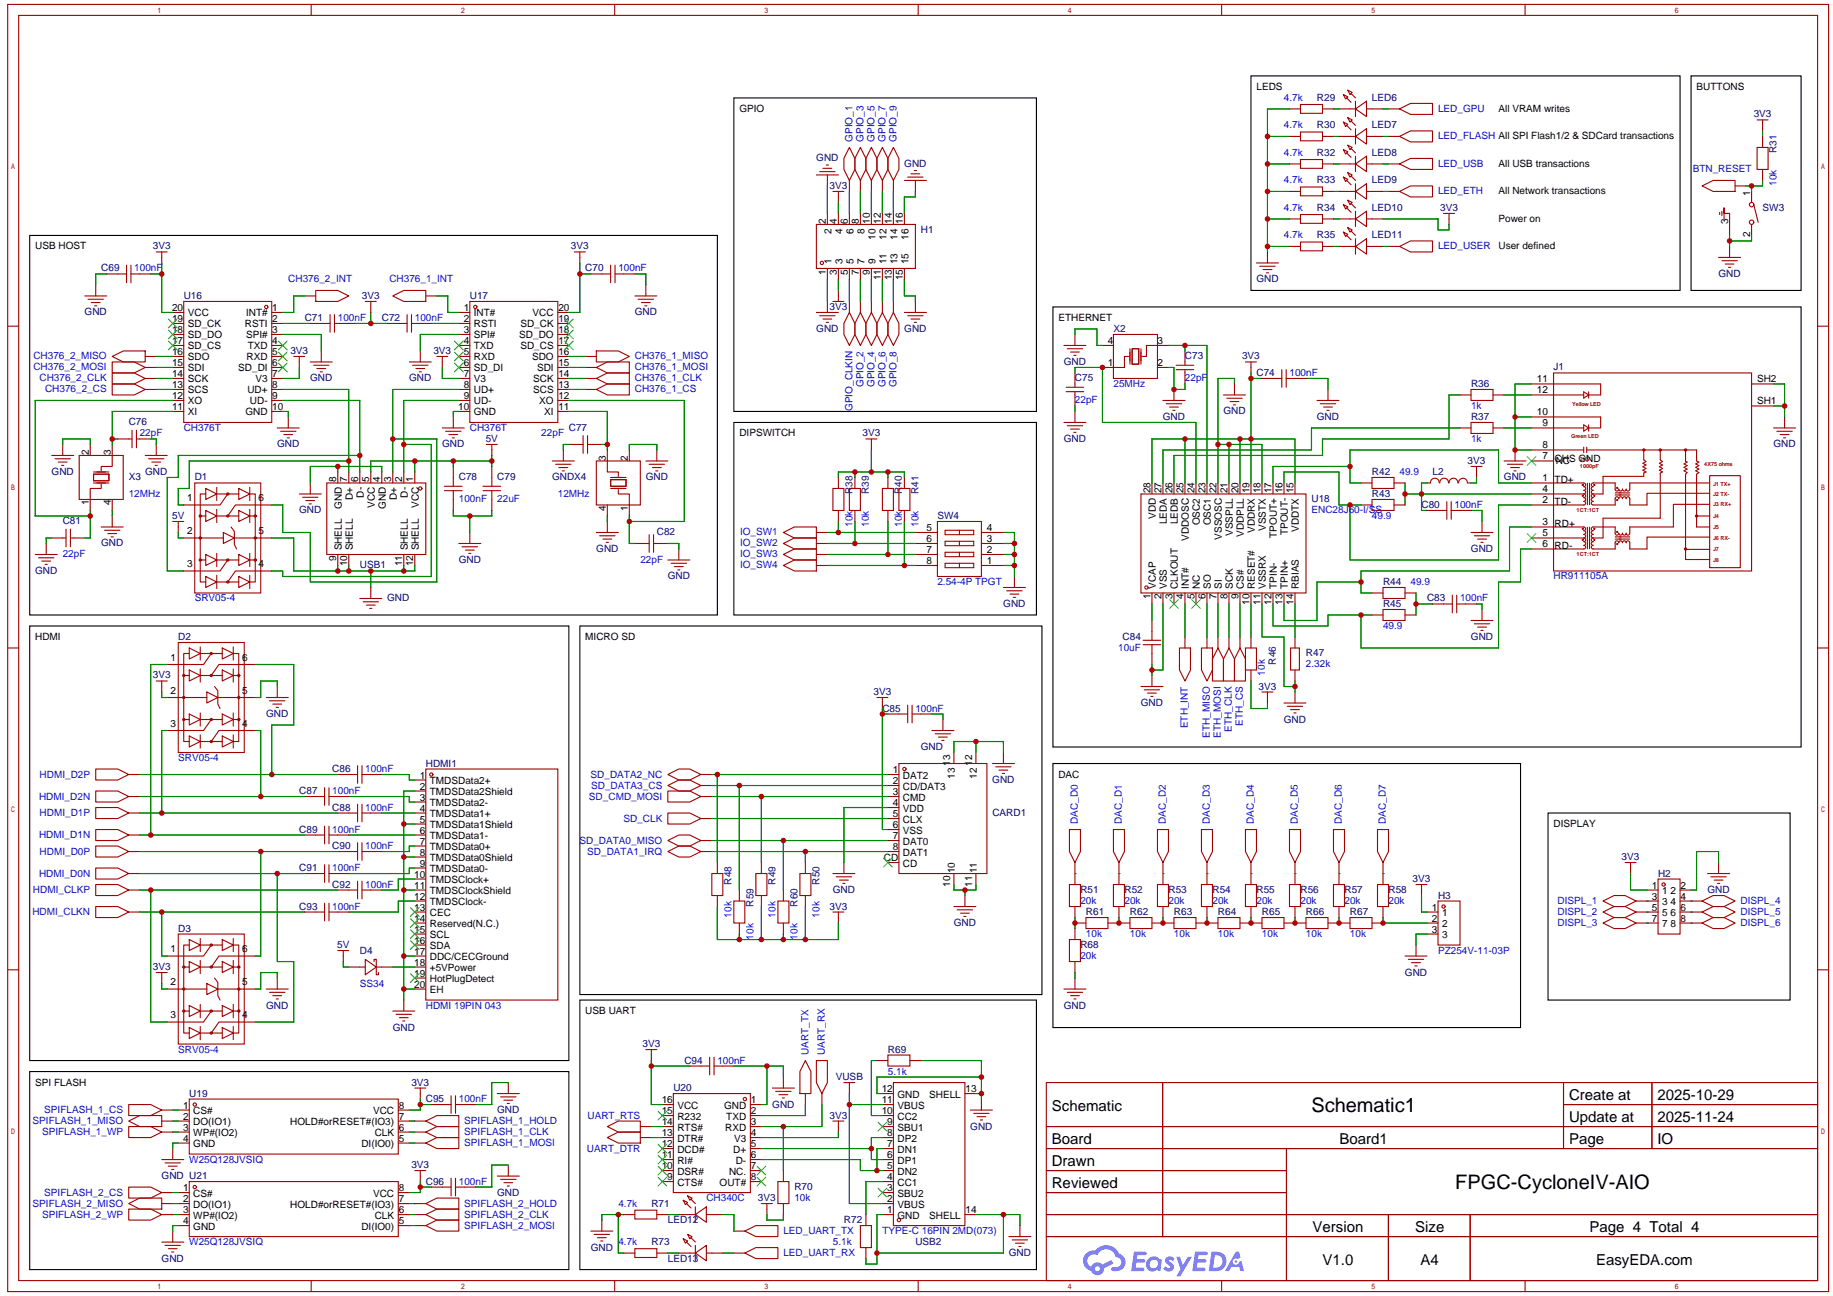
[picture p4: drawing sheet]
<svg xmlns="http://www.w3.org/2000/svg" width="423mm" height="299mm" viewBox="0 0 423 299" stroke-linecap="round" stroke-linejoin="round" font-family="sans-serif">
<defs><g id="words">
<g font-size="4.6">
<text x="302.7" y="256.8">Schematic1</text>
<text x="336" y="274.6">FPGC-CycloneIV-AIO</text>
</g>
<g font-size="3.5">
<text x="242.8" y="256.5">Schematic</text>
<text x="362.2" y="254">Create at</text>
<text x="382.6" y="254">2025-10-29</text>
<text x="362.2" y="259.1">Update at</text>
<text x="382.6" y="259.1">2025-11-24</text>
<text x="242.8" y="264.1">Board</text>
<text x="242.8" y="269.2">Drawn</text>
<text x="309.2" y="264.1">Board1</text>
<text x="362.2" y="264.1">Page</text>
<text x="382.6" y="264.1">IO</text>
<text x="242.8" y="274.3">Reviewed</text>
<text x="303" y="284.5">Version</text>
<text x="326.7" y="284.5">Size</text>
<text x="366.9" y="284.5">Page 4 Total 4</text>
<text x="305.3" y="292.1">V1.0</text>
<text x="328" y="292.1">A4</text>
<text x="368.5" y="292.1">EasyEDA.com</text>
</g>
<g font-size="2.3">
<text x="290.1" y="20.8">LEDS</text>
<text x="391.7" y="20.8">BUTTONS</text>
<text x="170.7" y="25.8">GPIO</text>
<text x="345.9" y="25.8">All VRAM writes</text>
<text x="345.9" y="38.5">All USB transactions</text>
<text x="345.9" y="44.9">All Network transactions</text>
<text x="404" y="45.2" transform="rotate(-90 404 45.2)">1</text>
<text x="190.7" y="51.7" transform="rotate(-90 190.7 51.7)">2</text>
<text x="193.2" y="51.7" transform="rotate(-90 193.2 51.7)">4</text>
<text x="195.7" y="51.7" transform="rotate(-90 195.7 51.7)">6</text>
<text x="198.3" y="51.7" transform="rotate(-90 198.3 51.7)">8</text>
<text x="200.8" y="51.7" transform="rotate(-90 200.8 51.7)">10</text>
<text x="203.4" y="51.7" transform="rotate(-90 203.4 51.7)">12</text>
<text x="205.9" y="51.7" transform="rotate(-90 205.9 51.7)">14</text>
<text x="208.4" y="51.7" transform="rotate(-90 208.4 51.7)">16</text>
<text x="345.9" y="51.2">Power on</text>
<text x="398.9" y="51.8" transform="rotate(-90 398.9 51.8)">3</text>
<text x="8.1" y="57.6">USB HOST</text>
<text x="191.9" y="54" transform="rotate(-90 191.9 54)">2</text>
<text x="194.5" y="54" transform="rotate(-90 194.5 54)">4</text>
<text x="197" y="54" transform="rotate(-90 197 54)">6</text>
<text x="199.6" y="54" transform="rotate(-90 199.6 54)">8</text>
<text x="202.1" y="55.3" transform="rotate(-90 202.1 55.3)">10</text>
<text x="204.6" y="55.3" transform="rotate(-90 204.6 55.3)">12</text>
<text x="207.2" y="55.3" transform="rotate(-90 207.2 55.3)">14</text>
<text x="209.7" y="55.3" transform="rotate(-90 209.7 55.3)">16</text>
<text x="345.9" y="57.6">User defined</text>
<text x="404" y="54.6" transform="rotate(-90 404 54.6)">2</text>
<text x="190.7" y="63.4" transform="rotate(-90 190.7 63.4)">1</text>
<text x="191.9" y="61" transform="rotate(-90 191.9 61)">1</text>
<text x="193.2" y="63.4" transform="rotate(-90 193.2 63.4)">3</text>
<text x="194.5" y="61" transform="rotate(-90 194.5 61)">3</text>
<text x="195.7" y="63.4" transform="rotate(-90 195.7 63.4)">5</text>
<text x="197" y="61" transform="rotate(-90 197 61)">5</text>
<text x="198.3" y="63.4" transform="rotate(-90 198.3 63.4)">7</text>
<text x="199.6" y="61" transform="rotate(-90 199.6 61)">7</text>
<text x="200.8" y="63.4" transform="rotate(-90 200.8 63.4)">9</text>
<text x="202.1" y="61" transform="rotate(-90 202.1 61)">9</text>
<text x="203.4" y="64.7" transform="rotate(-90 203.4 64.7)">11</text>
<text x="204.6" y="61" transform="rotate(-90 204.6 61)">11</text>
<text x="205.9" y="64.7" transform="rotate(-90 205.9 64.7)">13</text>
<text x="207.2" y="61" transform="rotate(-90 207.2 61)">13</text>
<text x="208.4" y="64.7" transform="rotate(-90 208.4 64.7)">15</text>
<text x="209.7" y="61" transform="rotate(-90 209.7 61)">15</text>
<text x="39.7" y="71.8">20</text>
<text x="62.9" y="71.8">1</text>
<text x="107" y="71.8">1</text>
<text x="128.9" y="71.8">20</text>
<text x="39.7" y="76.9">18</text>
<text x="39.7" y="74.3">19</text>
<text x="43.4" y="75.6">SD_CK</text>
<text x="43.4" y="73.1">VCC</text>
<text x="56.5" y="75.6">RSTI</text>
<text x="56.8" y="73.1">INT#</text>
<text x="62.9" y="74.3">2</text>
<text x="62.9" y="76.9">3</text>
<text x="107" y="74.3">2</text>
<text x="107" y="76.9">3</text>
<text x="109.4" y="73.1">INT#</text>
<text x="109.4" y="75.6">RSTI</text>
<text x="120.1" y="75.6">SD_CK</text>
<text x="123" y="73.1">VCC</text>
<text x="128.9" y="76.9">18</text>
<text x="128.9" y="74.3">19</text>
<text x="244.3" y="74.1">ETHERNET</text>
<text x="39.7" y="82">16</text>
<text x="39.7" y="79.4">17</text>
<text x="43.4" y="83.2">SDO</text>
<text x="43.4" y="80.7">SD_CS</text>
<text x="43.4" y="78.1">SD_DO</text>
<text x="56.8" y="78.1">SPI#</text>
<text x="56.9" y="83.2">RXD</text>
<text x="57.2" y="80.7">TXD</text>
<text x="62.9" y="79.4">4</text>
<text x="62.9" y="82">5</text>
<text x="107" y="79.4">4</text>
<text x="107" y="82">5</text>
<text x="109.4" y="78.1">SPI#</text>
<text x="109.4" y="80.7">TXD</text>
<text x="109.4" y="83.2">RXD</text>
<text x="119.9" y="78.1">SD_DO</text>
<text x="120.1" y="80.7">SD_CS</text>
<text x="122.8" y="83.2">SDO</text>
<text x="128.9" y="82">16</text>
<text x="128.9" y="79.4">17</text>
<text x="255.8" y="79.4">4</text>
<text x="267.2" y="79.4">3</text>
<text x="39.7" y="89.6">13</text>
<text x="39.7" y="87">14</text>
<text x="39.7" y="84.5">15</text>
<text x="43.4" y="88.3">SCK</text>
<text x="43.4" y="85.8">SDI</text>
<text x="55" y="85.8">SD_DI</text>
<text x="59" y="88.3">V3</text>
<text x="62.9" y="84.5">6</text>
<text x="62.9" y="87">7</text>
<text x="62.9" y="89.6">8</text>
<text x="107" y="84.5">6</text>
<text x="107" y="87">7</text>
<text x="107" y="89.6">8</text>
<text x="109.4" y="85.8">SD_DI</text>
<text x="109.4" y="88.3">V3</text>
<text x="123.1" y="88.3">SCK</text>
<text x="124" y="85.8">SDI</text>
<text x="128.9" y="89.6">13</text>
<text x="128.9" y="87">14</text>
<text x="128.9" y="84.5">15</text>
<text x="255.8" y="84.5">1</text>
<text x="267.2" y="84.5">2</text>
<text x="354.8" y="88.3">11</text>
<text x="405.6" y="88.3">SH2</text>
<text x="39.7" y="94.7">11</text>
<text x="39.7" y="92.1">12</text>
<text x="43.4" y="95.9">XI</text>
<text x="43.4" y="93.4">XO</text>
<text x="43.4" y="90.8">SCS</text>
<text x="56.7" y="95.9">GND</text>
<text x="57.1" y="90.8">UD+</text>
<text x="57.7" y="93.4">UD-</text>
<text x="62.9" y="92.1">9</text>
<text x="62.9" y="94.7">10</text>
<text x="105.8" y="94.7">10</text>
<text x="107" y="92.1">9</text>
<text x="109.4" y="90.8">UD+</text>
<text x="109.4" y="93.4">UD-</text>
<text x="109.4" y="95.9">GND</text>
<text x="123.1" y="90.8">SCS</text>
<text x="124.5" y="93.4">XO</text>
<text x="125.7" y="95.9">XI</text>
<text x="128.9" y="94.7">11</text>
<text x="128.9" y="92.1">12</text>
<text x="354.8" y="95.9">10</text>
<text x="354.8" y="90.8">12</text>
<text x="405.6" y="93.4">SH1</text>
<text x="170.7" y="100.8">DIPSWITCH</text>
<text x="356.1" y="98.5">9</text>
<text x="20.5" y="105.2" transform="rotate(-90 20.5 105.2)">2</text>
<text x="25.6" y="105.2" transform="rotate(-90 25.6 105.2)">3</text>
<text x="139.9" y="106.4" transform="rotate(-90 139.9 106.4)">3</text>
<text x="144.9" y="106.4" transform="rotate(-90 144.9 106.4)">2</text>
<text x="356.1" y="106.1">7</text>
<text x="356.1" y="103.5">8</text>
<text x="358.9" y="106.6">CHS GND</text>
<text x="359.2" y="107.1">NC</text>
<text x="77.6" y="111.4" transform="rotate(-90 77.6 111.4)">8</text>
<text x="80.2" y="111.4" transform="rotate(-90 80.2 111.4)">7</text>
<text x="82.7" y="111.4" transform="rotate(-90 82.7 111.4)">6</text>
<text x="85.3" y="111.4" transform="rotate(-90 85.3 111.4)">5</text>
<text x="87.8" y="111.4" transform="rotate(-90 87.8 111.4)">4</text>
<text x="90.3" y="111.4" transform="rotate(-90 90.3 111.4)">3</text>
<text x="92.9" y="111.4" transform="rotate(-90 92.9 111.4)">2</text>
<text x="95.4" y="111.4" transform="rotate(-90 95.4 111.4)">1</text>
<text x="265.6" y="113.9" transform="rotate(-90 265.6 113.9)">28</text>
<text x="268.1" y="113.9" transform="rotate(-90 268.1 113.9)">27</text>
<text x="270.7" y="113.9" transform="rotate(-90 270.7 113.9)">26</text>
<text x="273.2" y="113.9" transform="rotate(-90 273.2 113.9)">25</text>
<text x="275.8" y="113.9" transform="rotate(-90 275.8 113.9)">24</text>
<text x="278.3" y="113.9" transform="rotate(-90 278.3 113.9)">23</text>
<text x="280.8" y="113.9" transform="rotate(-90 280.8 113.9)">22</text>
<text x="283.4" y="113.9" transform="rotate(-90 283.4 113.9)">21</text>
<text x="285.9" y="113.9" transform="rotate(-90 285.9 113.9)">20</text>
<text x="288.5" y="113.9" transform="rotate(-90 288.5 113.9)">19</text>
<text x="291" y="113.9" transform="rotate(-90 291 113.9)">18</text>
<text x="293.5" y="113.9" transform="rotate(-90 293.5 113.9)">17</text>
<text x="296.1" y="113.9" transform="rotate(-90 296.1 113.9)">16</text>
<text x="298.6" y="113.9" transform="rotate(-90 298.6 113.9)">15</text>
<text x="356.1" y="111.2">1</text>
<text x="356.1" y="113.7">4</text>
<text x="358.9" y="111.4">TD+</text>
<text x="20.5" y="116.6" transform="rotate(-90 20.5 116.6)">1</text>
<text x="25.6" y="116.6" transform="rotate(-90 25.6 116.6)">4</text>
<text x="43.2" y="115.8">1</text>
<text x="59.7" y="115.8">6</text>
<text x="78.9" y="117.6" transform="rotate(-90 78.9 117.6)">GND</text>
<text x="81.4" y="115.5" transform="rotate(-90 81.4 115.5)">D+</text>
<text x="84" y="114.9" transform="rotate(-90 84 114.9)">D-</text>
<text x="86.5" y="117.3" transform="rotate(-90 86.5 117.3)">VCC</text>
<text x="89.1" y="117.6" transform="rotate(-90 89.1 117.6)">GND</text>
<text x="91.6" y="115.5" transform="rotate(-90 91.6 115.5)">D+</text>
<text x="94.1" y="114.9" transform="rotate(-90 94.1 114.9)">D-</text>
<text x="96.7" y="117.3" transform="rotate(-90 96.7 117.3)">VCC</text>
<text x="139.9" y="117.9" transform="rotate(-90 139.9 117.9)">4</text>
<text x="144.9" y="117.9" transform="rotate(-90 144.9 117.9)">1</text>
<text x="266.9" y="119.9" transform="rotate(-90 266.9 119.9)">VDD</text>
<text x="356.1" y="116.2">2</text>
<text x="358.9" y="116.5">TD-</text>
<text x="43.2" y="123.4">2</text>
<text x="59.7" y="123.4">5</text>
<text x="213.9" y="122.6">5</text>
<text x="213.9" y="125.1">6</text>
<text x="227.8" y="122.6">4</text>
<text x="227.8" y="125.1">3</text>
<text x="269.4" y="121" transform="rotate(-90 269.4 121)">LEDA</text>
<text x="271.9" y="121" transform="rotate(-90 271.9 121)">LEDB</text>
<text x="274.5" y="124.9" transform="rotate(-90 274.5 124.9)">VDDOSC</text>
<text x="277" y="121.3" transform="rotate(-90 277 121.3)">OSC2</text>
<text x="279.6" y="121.3" transform="rotate(-90 279.6 121.3)">OSC1</text>
<text x="282.1" y="124.6" transform="rotate(-90 282.1 124.6)">VSSOSC</text>
<text x="284.6" y="123.7" transform="rotate(-90 284.6 123.7)">VSSPLL</text>
<text x="287.2" y="124" transform="rotate(-90 287.2 124)">VDDPLL</text>
<text x="289.7" y="123.1" transform="rotate(-90 289.7 123.1)">VDDRX</text>
<text x="292.3" y="122.6" transform="rotate(-90 292.3 122.6)">VSSTX</text>
<text x="294.8" y="124.2" transform="rotate(-90 294.8 124.2)">TPOUT+</text>
<text x="297.3" y="123.6" transform="rotate(-90 297.3 123.6)">TPOUT-</text>
<text x="299.9" y="122.8" transform="rotate(-90 299.9 122.8)">VDDTX</text>
<text x="356.1" y="123.9">5</text>
<text x="356.1" y="121.3">3</text>
<text x="358.9" y="121.6">RD+</text>
<text x="43.2" y="131">3</text>
<text x="59.7" y="131">4</text>
<text x="77.6" y="129.4" transform="rotate(-90 77.6 129.4)">9</text>
<text x="78.9" y="127.1" transform="rotate(-90 78.9 127.1)">SHELL</text>
<text x="80.2" y="130.7" transform="rotate(-90 80.2 130.7)">10</text>
<text x="81.4" y="127.1" transform="rotate(-90 81.4 127.1)">SHELL</text>
<text x="92.9" y="130.7" transform="rotate(-90 92.9 130.7)">11</text>
<text x="94.1" y="127.1" transform="rotate(-90 94.1 127.1)">SHELL</text>
<text x="95.4" y="130.7" transform="rotate(-90 95.4 130.7)">12</text>
<text x="96.7" y="127.1" transform="rotate(-90 96.7 127.1)">SHELL</text>
<text x="213.9" y="127.7">7</text>
<text x="213.9" y="130.2">8</text>
<text x="227.8" y="127.7">2</text>
<text x="227.8" y="130.2">1</text>
<text x="356.1" y="126.4">6</text>
<text x="358.9" y="126.7">RD-</text>
<text x="266.9" y="136" transform="rotate(-90 266.9 136)">VCAP</text>
<text x="269.4" y="136" transform="rotate(-90 269.4 136)">VSS</text>
<text x="271.9" y="136" transform="rotate(-90 271.9 136)">CLKOUT</text>
<text x="274.5" y="136" transform="rotate(-90 274.5 136)">INT#</text>
<text x="277" y="136" transform="rotate(-90 277 136)">NC</text>
<text x="279.6" y="136" transform="rotate(-90 279.6 136)">SO</text>
<text x="282.1" y="136" transform="rotate(-90 282.1 136)">SI</text>
<text x="284.6" y="136" transform="rotate(-90 284.6 136)">SCK</text>
<text x="287.2" y="136" transform="rotate(-90 287.2 136)">CS#</text>
<text x="289.7" y="136" transform="rotate(-90 289.7 136)">RESET#</text>
<text x="292.3" y="136" transform="rotate(-90 292.3 136)">VSSRX</text>
<text x="294.8" y="136" transform="rotate(-90 294.8 136)">TPIN-</text>
<text x="297.3" y="136" transform="rotate(-90 297.3 136)">TPIN+</text>
<text x="299.9" y="136" transform="rotate(-90 299.9 136)">RBIAS</text>
<text x="265.6" y="138.3" transform="rotate(-90 265.6 138.3)">1</text>
<text x="268.1" y="138.3" transform="rotate(-90 268.1 138.3)">2</text>
<text x="270.7" y="138.3" transform="rotate(-90 270.7 138.3)">3</text>
<text x="273.2" y="138.3" transform="rotate(-90 273.2 138.3)">4</text>
<text x="275.8" y="138.3" transform="rotate(-90 275.8 138.3)">5</text>
<text x="278.3" y="138.3" transform="rotate(-90 278.3 138.3)">6</text>
<text x="280.8" y="138.3" transform="rotate(-90 280.8 138.3)">7</text>
<text x="283.4" y="138.3" transform="rotate(-90 283.4 138.3)">8</text>
<text x="285.9" y="138.3" transform="rotate(-90 285.9 138.3)">9</text>
<text x="288.5" y="139.6" transform="rotate(-90 288.5 139.6)">10</text>
<text x="291" y="139.6" transform="rotate(-90 291 139.6)">11</text>
<text x="293.5" y="139.6" transform="rotate(-90 293.5 139.6)">12</text>
<text x="296.1" y="139.6" transform="rotate(-90 296.1 139.6)">13</text>
<text x="298.6" y="139.6" transform="rotate(-90 298.6 139.6)">14</text>
<text x="8.1" y="147.8">HDMI</text>
<text x="135.1" y="147.8">MICRO SD</text>
<text x="39.4" y="152.6">1</text>
<text x="55.9" y="152.6">6</text>
<text x="39.4" y="160.2">2</text>
<text x="55.9" y="160.2">5</text>
<text x="39.4" y="167.8">3</text>
<text x="55.9" y="167.8">4</text>
<text x="96.9" y="179.7">1</text>
<text x="206.1" y="178.5">1</text>
<text x="208.5" y="179.7">DAT2</text>
<text x="219.4" y="176.8" transform="rotate(-90 219.4 176.8)">13</text>
<text x="220.4" y="179.8" transform="rotate(-90 220.4 179.8)">13</text>
<text x="224.5" y="176.8" transform="rotate(-90 224.5 176.8)">12</text>
<text x="225.5" y="179.8" transform="rotate(-90 225.5 179.8)">12</text>
<text x="244.3" y="179.5">DAC</text>
<text x="96.9" y="184.8">3</text>
<text x="96.9" y="182.3">2</text>
<text x="99.2" y="183.6">TMDSData2Shield</text>
<text x="99.2" y="181">TMDSData2+</text>
<text x="206.1" y="181">2</text>
<text x="206.1" y="183.6">3</text>
<text x="208.5" y="182.3">CD/DAT3</text>
<text x="208.5" y="184.8">CMD</text>
<text x="96.9" y="189.9">5</text>
<text x="96.9" y="187.4">4</text>
<text x="99.2" y="191.2">TMDSData1Shield</text>
<text x="99.2" y="188.6">TMDSData1+</text>
<text x="99.2" y="186.1">TMDSData2-</text>
<text x="206.1" y="186.1">4</text>
<text x="206.1" y="188.6">5</text>
<text x="206.1" y="191.2">6</text>
<text x="208.5" y="187.4">VDD</text>
<text x="208.5" y="189.9">CLX</text>
<text x="358.6" y="190.9">DISPLAY</text>
<text x="96.9" y="197.5">8</text>
<text x="96.9" y="195">7</text>
<text x="96.9" y="192.4">6</text>
<text x="99.2" y="196.3">TMDSData0+</text>
<text x="99.2" y="193.7">TMDSData1-</text>
<text x="206.1" y="193.7">7</text>
<text x="206.1" y="196.3">8</text>
<text x="208.5" y="192.4">VSS</text>
<text x="208.5" y="195">DAT0</text>
<text x="208.5" y="197.5">DAT1</text>
<text x="95.6" y="202.6">10</text>
<text x="96.9" y="200.1">9</text>
<text x="99.2" y="203.9">TMDSClock+</text>
<text x="99.2" y="201.3">TMDSData0-</text>
<text x="99.2" y="198.8">TMDSData0Shield</text>
<text x="204.1" y="198.8">CD</text>
<text x="208.5" y="200.1">CD</text>
<text x="220.4" y="201.7" transform="rotate(-90 220.4 201.7)">10</text>
<text x="225.5" y="201.7" transform="rotate(-90 225.5 201.7)">11</text>
<text x="95.6" y="207.7">12</text>
<text x="95.6" y="205.1">11</text>
<text x="99.2" y="209">TMDSClock-</text>
<text x="99.2" y="206.4">TMDSClockShield</text>
<text x="219.4" y="204.7" transform="rotate(-90 219.4 204.7)">10</text>
<text x="224.5" y="204.7" transform="rotate(-90 224.5 204.7)">11</text>
<text x="381.4" y="205.1">1</text>
<text x="381.4" y="207.7">3</text>
<text x="383.7" y="206.4">1</text>
<text x="383.7" y="209">3</text>
<text x="385.6" y="209">4</text>
<text x="385.6" y="206.4">2</text>
<text x="388" y="207.7">4</text>
<text x="388" y="205.1">2</text>
<text x="95.6" y="215.3">15</text>
<text x="95.6" y="212.8">14</text>
<text x="95.6" y="210.2">13</text>
<text x="99.2" y="214">Reserved(N.C.)</text>
<text x="99.2" y="211.5">CEC</text>
<text x="330.6" y="210.2">1</text>
<text x="330.6" y="212.8">2</text>
<text x="330.6" y="215.3">3</text>
<text x="332.9" y="211.5">1</text>
<text x="332.9" y="214">2</text>
<text x="381.4" y="210.2">5</text>
<text x="381.4" y="212.8">7</text>
<text x="383.7" y="211.5">5</text>
<text x="383.7" y="214">7</text>
<text x="385.6" y="214">8</text>
<text x="385.6" y="211.5">6</text>
<text x="388" y="212.8">8</text>
<text x="388" y="210.2">6</text>
<text x="39.4" y="219.9">1</text>
<text x="55.9" y="219.9">6</text>
<text x="95.6" y="220.4">17</text>
<text x="95.6" y="217.8">16</text>
<text x="99.2" y="221.7">DDC/CECGround</text>
<text x="99.2" y="219.1">SDA</text>
<text x="99.2" y="216.6">SCL</text>
<text x="332.9" y="216.6">3</text>
<text x="39.4" y="227.5">2</text>
<text x="55.9" y="227.5">5</text>
<text x="95.6" y="225.5">19</text>
<text x="95.6" y="222.9">18</text>
<text x="99.2" y="226.7">HotPlugDetect</text>
<text x="99.2" y="224.2">+5VPower</text>
<text x="95.6" y="228">20</text>
<text x="99.2" y="229.3">EH</text>
<text x="39.4" y="235.1">3</text>
<text x="55.9" y="235.1">4</text>
<text x="135.1" y="234.1">USB UART</text>
<text x="8.1" y="250.6">SPI FLASH</text>
<text x="42.3" y="255.9">1</text>
<text x="44.6" y="257.2">CS#</text>
<text x="86.1" y="257.2">VCC</text>
<text x="92.1" y="255.9">8</text>
<text x="152.8" y="257.2">15</text>
<text x="152.8" y="254.7">16</text>
<text x="156.4" y="255.9">VCC</text>
<text x="167.2" y="255.9">GND</text>
<text x="173.4" y="254.7">1</text>
<text x="173.4" y="257.2">2</text>
<text x="203.6" y="257.2">10</text>
<text x="203.6" y="254.7">11</text>
<text x="203.6" y="252.1">12</text>
<text x="207.2" y="255.9">VBUS</text>
<text x="207.2" y="253.4">GND</text>
<text x="214.5" y="253.4">SHELL</text>
<text x="222.9" y="252.1">13</text>
<text x="42.3" y="258.5">2</text>
<text x="42.3" y="261">3</text>
<text x="42.3" y="263.6">4</text>
<text x="44.6" y="259.8">DO(IO1)</text>
<text x="44.6" y="262.3">WP#(IO2)</text>
<text x="67" y="259.8">HOLD#orRESET#(IO3)</text>
<text x="86.5" y="262.3">CLK</text>
<text x="92.1" y="263.6">5</text>
<text x="92.1" y="261">6</text>
<text x="92.1" y="258.5">7</text>
<text x="152.8" y="262.3">13</text>
<text x="152.8" y="259.8">14</text>
<text x="156.4" y="263.6">DTR#</text>
<text x="156.4" y="261">RTS#</text>
<text x="156.4" y="258.5">R232</text>
<text x="167.4" y="261">RXD</text>
<text x="167.7" y="258.5">TXD</text>
<text x="169.5" y="263.6">V3</text>
<text x="173.4" y="259.8">3</text>
<text x="173.4" y="262.3">4</text>
<text x="204.8" y="262.3">8</text>
<text x="204.8" y="259.8">9</text>
<text x="207.2" y="263.6">DP2</text>
<text x="207.2" y="261">SBU1</text>
<text x="207.2" y="258.5">CC2</text>
<text x="44.6" y="264.8">GND</text>
<text x="83.4" y="264.8">DI(IO0)</text>
<text x="152.8" y="269.9">10</text>
<text x="152.8" y="267.4">11</text>
<text x="152.8" y="264.8">12</text>
<text x="156.4" y="268.6">RI#</text>
<text x="156.4" y="266.1">DCD#</text>
<text x="169.3" y="266.1">D+</text>
<text x="169.9" y="268.6">D-</text>
<text x="173.4" y="264.8">5</text>
<text x="173.4" y="267.4">6</text>
<text x="173.4" y="269.9">7</text>
<text x="204.8" y="269.9">5</text>
<text x="204.8" y="267.4">6</text>
<text x="204.8" y="264.8">7</text>
<text x="207.2" y="268.6">DP1</text>
<text x="207.2" y="266.1">DN1</text>
<text x="42.3" y="275">1</text>
<text x="92.1" y="275">8</text>
<text x="154" y="272.5">9</text>
<text x="156.4" y="273.7">CTS#</text>
<text x="156.4" y="271.2">DSR#</text>
<text x="166.1" y="273.7">OUT#</text>
<text x="168.3" y="271.2">NC.</text>
<text x="173.4" y="272.5">8</text>
<text x="204.8" y="275">3</text>
<text x="204.8" y="272.5">4</text>
<text x="207.2" y="273.7">CC1</text>
<text x="207.2" y="271.2">DN2</text>
<text x="42.3" y="277.5">2</text>
<text x="42.3" y="280.1">3</text>
<text x="44.6" y="276.3">CS#</text>
<text x="44.6" y="278.8">DO(IO1)</text>
<text x="44.6" y="281.3">WP#(IO2)</text>
<text x="67" y="278.8">HOLD#orRESET#(IO3)</text>
<text x="86.1" y="276.3">VCC</text>
<text x="86.5" y="281.3">CLK</text>
<text x="92.1" y="280.1">6</text>
<text x="92.1" y="277.5">7</text>
<text x="204.8" y="280.1">1</text>
<text x="204.8" y="277.5">2</text>
<text x="207.2" y="281.3">GND</text>
<text x="207.2" y="278.8">VBUS</text>
<text x="207.2" y="276.3">SBU2</text>
<text x="214.5" y="281.3">SHELL</text>
<text x="222.9" y="280.1">14</text>
<text x="42.3" y="282.6">4</text>
<text x="44.6" y="283.9">GND</text>
<text x="83.4" y="283.9">DI(IO0)</text>
<text x="92.1" y="282.6">5</text>
</g>
<g font-size="2.3" fill="#00f">
<text x="296.4" y="23.3">4.7k</text>
<text x="296.4" y="29.6">4.7k</text>
<text x="332" y="25.8">LED_GPU</text>
<text x="196.8" y="32.8" transform="rotate(-90 196.8 32.8)">GPIO_1</text>
<text x="199.3" y="32.8" transform="rotate(-90 199.3 32.8)">GPIO_3</text>
<text x="201.9" y="32.8" transform="rotate(-90 201.9 32.8)">GPIO_5</text>
<text x="204.4" y="32.8" transform="rotate(-90 204.4 32.8)">GPIO_7</text>
<text x="206.9" y="32.8" transform="rotate(-90 206.9 32.8)">GPIO_9</text>
<text x="296.4" y="36">4.7k</text>
<text x="332" y="32.2">LED_FLASH All SPI Flash1/2 &amp; SDCard transactions</text>
<text x="332" y="38.5">LED_USB</text>
<text x="390.8" y="39.8">BTN_RESET</text>
<text x="296.4" y="42.3">4.7k</text>
<text x="332" y="44.9">LED_ETH</text>
<text x="410.1" y="42.9" transform="rotate(-90 410.1 42.9)">10k</text>
<text x="296.4" y="48.7">4.7k</text>
<text x="296.4" y="55">4.7k</text>
<text x="332" y="57.6">LED_USER</text>
<text x="31" y="62.7">100nF</text>
<text x="66.5" y="65.2">CH376_2_INT</text>
<text x="89.9" y="65.2">CH376_1_INT</text>
<text x="142.7" y="62.7">100nF</text>
<text x="78" y="74.1">100nF</text>
<text x="95.8" y="74.1">100nF</text>
<text x="7.7" y="83">CH376_2_MISO</text>
<text x="146.6" y="83">CH376_1_MISO</text>
<text x="7.7" y="85.5">CH376_2_MOSI</text>
<text x="9.1" y="88.1">CH376_2_CLK</text>
<text x="146.6" y="85.5">CH376_1_MOSI</text>
<text x="146.6" y="88.1">CH376_1_CLK</text>
<text x="199.3" y="89.4" transform="rotate(-90 199.3 89.4)">GPIO_2</text>
<text x="201.9" y="89.4" transform="rotate(-90 201.9 89.4)">GPIO_4</text>
<text x="204.4" y="89.4" transform="rotate(-90 204.4 89.4)">GPIO_6</text>
<text x="206.9" y="89.4" transform="rotate(-90 206.9 89.4)">GPIO_8</text>
<text x="257" y="89.3">25MHz</text>
<text x="273.6" y="88.1">22pF</text>
<text x="297.7" y="86.8">100nF</text>
<text x="10.4" y="90.6">CH376_2_CS</text>
<text x="146.6" y="90.6">CH376_1_CS</text>
<text x="196.8" y="94.9" transform="rotate(-90 196.8 94.9)">GPIO_CLKIN</text>
<text x="248.2" y="93.1">22pF</text>
<text x="339.6" y="94.4">1k</text>
<text x="32.3" y="100.8">22pF</text>
<text x="42.4" y="99.5">CH376T</text>
<text x="108.5" y="99.5">CH376T</text>
<text x="125" y="100.8">22pF</text>
<text x="339.6" y="102">1k</text>
<text x="323.1" y="109.7">49.9</text>
<text x="29.7" y="114.7">12MHz</text>
<text x="105.9" y="116">100nF</text>
<text x="114.8" y="116">22uF</text>
<text x="128.8" y="114.7">12MHz</text>
<text x="302.8" y="118.5">ENC28J60-I/SS</text>
<text x="316.7" y="119.8">49.9</text>
<text x="335.8" y="117.3">100nF</text>
<text x="170.9" y="123.6">IO_SW1</text>
<text x="196.8" y="121.7" transform="rotate(-90 196.8 121.7)">10k</text>
<text x="200.6" y="121.7" transform="rotate(-90 200.6 121.7)">10k</text>
<text x="208.2" y="121.7" transform="rotate(-90 208.2 121.7)">10k</text>
<text x="212" y="121.7" transform="rotate(-90 212 121.7)">10k</text>
<text x="14.5" y="128.7">22pF</text>
<text x="147.8" y="130">22pF</text>
<text x="170.9" y="126.2">IO_SW2</text>
<text x="170.9" y="128.7">IO_SW3</text>
<text x="170.9" y="131.2">IO_SW4</text>
<text x="216.4" y="135.1">2.54-4P TPGT</text>
<text x="325.6" y="135.1">49.9</text>
<text x="358.6" y="133.8">HR911105A</text>
<text x="45" y="138.9">SRV05-4</text>
<text x="337.1" y="138.9">100nF</text>
<text x="319.3" y="145.2">49.9</text>
<text x="258.1" y="150.3">10uF</text>
<text x="292" y="156" transform="rotate(-90 292 156)">10k</text>
<text x="301.5" y="154.1">2.32k</text>
<text x="211.3" y="164.3">100nF</text>
<text x="286.9" y="167.6" transform="rotate(-90 286.9 167.6)">ETH_CS</text>
<text x="274.2" y="168.1" transform="rotate(-90 274.2 168.1)">ETH_INT</text>
<text x="279.3" y="170.3" transform="rotate(-90 279.3 170.3)">ETH_MISO</text>
<text x="281.9" y="170.3" transform="rotate(-90 281.9 170.3)">ETH_MOSI</text>
<text x="284.4" y="168.9" transform="rotate(-90 284.4 168.9)">ETH_CLK</text>
<text x="9.2" y="179.5">HDMI_D2P</text>
<text x="41.1" y="175.7">SRV05-4</text>
<text x="84.3" y="178.2">100nF</text>
<text x="136.4" y="179.5">SD_DATA2_NC</text>
<text x="9" y="184.6">HDMI_D2N</text>
<text x="76.7" y="183.3">100nF</text>
<text x="136" y="184.6">SD_CMD_MOSI</text>
<text x="136.5" y="182">SD_DATA3_CS</text>
<text x="9.2" y="188.4">HDMI_D1P</text>
<text x="84.3" y="187.1">100nF</text>
<text x="143.9" y="189.7">SD_CLK</text>
<text x="248.8" y="190.2" transform="rotate(-90 248.8 190.2)">DAC_D0</text>
<text x="259" y="190.2" transform="rotate(-90 259 190.2)">DAC_D1</text>
<text x="269.2" y="190.2" transform="rotate(-90 269.2 190.2)">DAC_D2</text>
<text x="279.3" y="190.2" transform="rotate(-90 279.3 190.2)">DAC_D3</text>
<text x="289.5" y="190.2" transform="rotate(-90 289.5 190.2)">DAC_D4</text>
<text x="299.6" y="190.2" transform="rotate(-90 299.6 190.2)">DAC_D5</text>
<text x="309.8" y="190.2" transform="rotate(-90 309.8 190.2)">DAC_D6</text>
<text x="320" y="190.2" transform="rotate(-90 320 190.2)">DAC_D7</text>
<text x="9" y="193.5">HDMI_D1N</text>
<text x="9.2" y="197.3">HDMI_D0P</text>
<text x="76.7" y="192.2">100nF</text>
<text x="84.3" y="196">100nF</text>
<text x="133.8" y="194.7">SD_DATA0_MISO</text>
<text x="135.6" y="197.3">SD_DATA1_IRQ</text>
<text x="9" y="202.4">HDMI_D0N</text>
<text x="76.7" y="201.1">100nF</text>
<text x="7.6" y="206.2">HDMI_CLKP</text>
<text x="76.7" y="210">100nF</text>
<text x="84.3" y="204.9">100nF</text>
<text x="249.4" y="208.7">20k</text>
<text x="259.6" y="208.7">20k</text>
<text x="269.7" y="208.7">20k</text>
<text x="279.9" y="208.7">20k</text>
<text x="290.1" y="208.7">20k</text>
<text x="300.2" y="208.7">20k</text>
<text x="310.4" y="208.7">20k</text>
<text x="320.5" y="208.7">20k</text>
<text x="359.6" y="208.7">DISPL_1</text>
<text x="401.8" y="208.7">DISPL_4</text>
<text x="7.5" y="211.3">HDMI_CLKN</text>
<text x="168.8" y="211.8" transform="rotate(-90 168.8 211.8)">10k</text>
<text x="179" y="211.8" transform="rotate(-90 179 211.8)">10k</text>
<text x="189.2" y="211.8" transform="rotate(-90 189.2 211.8)">10k</text>
<text x="359.6" y="211.3">DISPL_2</text>
<text x="359.6" y="213.8">DISPL_3</text>
<text x="401.8" y="211.3">DISPL_5</text>
<text x="401.8" y="213.8">DISPL_6</text>
<text x="173.9" y="216.9" transform="rotate(-90 173.9 216.9)">10k</text>
<text x="184.1" y="216.9" transform="rotate(-90 184.1 216.9)">10k</text>
<text x="249.4" y="221.4">20k</text>
<text x="250.7" y="216.3">10k</text>
<text x="260.9" y="216.3">10k</text>
<text x="271" y="216.3">10k</text>
<text x="281.2" y="216.3">10k</text>
<text x="291.3" y="216.3">10k</text>
<text x="301.5" y="216.3">10k</text>
<text x="311.7" y="216.3">10k</text>
<text x="332" y="220.1">PZ254V-11-03P</text>
<text x="83.1" y="227.8">SS34</text>
<text x="98.3" y="232.8">HDMI 19PIN 043</text>
<text x="41.1" y="243">SRV05-4</text>
<text x="165.6" y="245.5">100nF</text>
<text x="186.6" y="243.6" transform="rotate(-90 186.6 243.6)">UART_TX</text>
<text x="190.4" y="243.6" transform="rotate(-90 190.4 243.6)">UART_RX</text>
<text x="205" y="248.1">5.1k</text>
<text x="10.2" y="257">SPIFLASH_1_CS</text>
<text x="105.9" y="254.4">100nF</text>
<text x="7.5" y="259.5">SPIFLASH_1_MISO</text>
<text x="9.7" y="262.1">SPIFLASH_1_WP</text>
<text x="107.2" y="262.1">SPIFLASH_1_CLK</text>
<text x="107.2" y="259.5">SPIFLASH_1_HOLD</text>
<text x="135.6" y="258.2">UART_RTS</text>
<text x="43.7" y="268.4">W25Q128JVSIQ</text>
<text x="107.2" y="264.6">SPIFLASH_1_MOSI</text>
<text x="135.5" y="265.9">UART_DTR</text>
<text x="105.9" y="273.5">100nF</text>
<text x="7.5" y="278.6">SPIFLASH_2_MISO</text>
<text x="9.7" y="281.1">SPIFLASH_2_WP</text>
<text x="10.2" y="276">SPIFLASH_2_CS</text>
<text x="107.2" y="281.1">SPIFLASH_2_CLK</text>
<text x="107.2" y="278.6">SPIFLASH_2_HOLD</text>
<text x="142.7" y="278.6">4.7k</text>
<text x="163.1" y="277.3">CH340C</text>
<text x="183.4" y="277.3">10k</text>
<text x="43.7" y="287.5">W25Q128JVSIQ</text>
<text x="107.2" y="283.6">SPIFLASH_2_MOSI</text>
<text x="142.7" y="287.5">4.7k</text>
<text x="180.8" y="284.9">LED_UART_TX</text>
<text x="192.3" y="287.5">5.1k</text>
<text x="203.7" y="284.9">TYPE-C 16PIN 2MD(073)</text>
<text x="180.8" y="290">LED_UART_RX</text>
</g>
<g font-size="2.3" fill="#000080">
<text x="304" y="23.3">R29</text>
<text x="316.7" y="23.3">LED6</text>
<text x="304" y="29.6">R30</text>
<text x="316.7" y="29.6">LED7</text>
<text x="404.9" y="27.1">3V3</text>
<text x="304" y="36">R32</text>
<text x="316.7" y="36">LED8</text>
<text x="410.1" y="35.3" transform="rotate(-90 410.1 35.3)">R31</text>
<text x="188.4" y="37.3">GND</text>
<text x="208.8" y="38.5">GND</text>
<text x="191.5" y="43.6">3V3</text>
<text x="304" y="42.3">R33</text>
<text x="316.7" y="42.3">LED9</text>
<text x="212.6" y="53.8">H1</text>
<text x="304" y="48.7">R34</text>
<text x="316.7" y="48.7">LED10</text>
<text x="332.5" y="48.7">3V3</text>
<text x="406.9" y="48.7">SW3</text>
<text x="35.3" y="57.6">3V3</text>
<text x="131.8" y="57.6">3V3</text>
<text x="304" y="55">R35</text>
<text x="316.7" y="55">LED11</text>
<text x="23.4" y="62.7">C69</text>
<text x="135.1" y="62.7">C70</text>
<text x="290" y="65.2">GND</text>
<text x="396.7" y="63.9">GND</text>
<text x="42.4" y="69">U16</text>
<text x="83.5" y="69">3V3</text>
<text x="108.5" y="69">U17</text>
<text x="191.5" y="71.6">3V3</text>
<text x="19.5" y="72.8">GND</text>
<text x="70.4" y="74.1">C71</text>
<text x="88.1" y="74.1">C72</text>
<text x="146.5" y="72.8">GND</text>
<text x="188.4" y="76.6">GND</text>
<text x="208.8" y="76.6">GND</text>
<text x="257" y="76.6">X2</text>
<text x="67" y="81.7">3V3</text>
<text x="100.1" y="81.7">3V3</text>
<text x="273.6" y="83">C73</text>
<text x="286.7" y="83">3V3</text>
<text x="71.6" y="88.1">GND</text>
<text x="94.5" y="88.1">GND</text>
<text x="245.6" y="84.3">GND</text>
<text x="248.2" y="88.1">C75</text>
<text x="290.1" y="86.8">C74</text>
<text x="339.6" y="89.3">R36</text>
<text x="358.6" y="85.5">J1</text>
<text x="282.4" y="95.7">GND</text>
<text x="29.7" y="98.2">C76</text>
<text x="131.3" y="99.5">C77</text>
<text x="199.1" y="100.8">3V3</text>
<text x="268.5" y="97">GND</text>
<text x="304" y="97">GND</text>
<text x="339.6" y="97">R37</text>
<text x="64" y="103.3">GND</text>
<text x="102.1" y="103.3">GND</text>
<text x="112.1" y="102">5V</text>
<text x="245.6" y="102">GND</text>
<text x="338.8" y="107.1">3V3</text>
<text x="409.4" y="103.3">GND</text>
<text x="11.9" y="109.7">GND</text>
<text x="29.7" y="110.9">X3</text>
<text x="33.5" y="109.7">GND</text>
<text x="45" y="110.9">D1</text>
<text x="105.9" y="110.9">C78</text>
<text x="114.8" y="110.9">C79</text>
<text x="127.5" y="110.9">GNDX4</text>
<text x="149.1" y="110.9">GND</text>
<text x="316.7" y="109.7">R42</text>
<text x="330.7" y="109.7">L2</text>
<text x="347.2" y="110.9">GND</text>
<text x="39.7" y="119.8">5V</text>
<text x="69.1" y="118.5">GND</text>
<text x="196.8" y="114" transform="rotate(-90 196.8 114)">R38</text>
<text x="200.6" y="114" transform="rotate(-90 200.6 114)">R39</text>
<text x="208.2" y="114" transform="rotate(-90 208.2 114)">R40</text>
<text x="212" y="114" transform="rotate(-90 212 114)">R41</text>
<text x="216.4" y="119.8">SW4</text>
<text x="302.8" y="116">U18</text>
<text x="316.7" y="114.7">R43</text>
<text x="328.2" y="117.3">C80</text>
<text x="14.5" y="121.1">C81</text>
<text x="151.6" y="123.6">C82</text>
<text x="23.3" y="126.2">GND</text>
<text x="83.1" y="131.2">USB1</text>
<text x="105.9" y="130">GND</text>
<text x="137.6" y="127.4">GND</text>
<text x="339.6" y="127.4">GND</text>
<text x="8.1" y="132.5">GND</text>
<text x="154.2" y="133.8">GND</text>
<text x="319.3" y="135.1">R44</text>
<text x="89.4" y="138.9">GND</text>
<text x="231.6" y="140.1">GND</text>
<text x="319.3" y="140.1">R45</text>
<text x="329.4" y="138.9">C83</text>
<text x="41.1" y="147.8">D2</text>
<text x="259.2" y="147.8">C84</text>
<text x="339.6" y="147.8">GND</text>
<text x="294.6" y="153.4" transform="rotate(-90 294.6 153.4)">R46</text>
<text x="301.5" y="151.6">R47</text>
<text x="35.3" y="156.6">3V3</text>
<text x="201.7" y="160.5">3V3</text>
<text x="290.6" y="159.2">3V3</text>
<text x="61.4" y="165.5">GND</text>
<text x="203.7" y="164.3">C85</text>
<text x="263.4" y="163">GND</text>
<text x="296.4" y="166.8">GND</text>
<text x="212.6" y="173.2">GND</text>
<text x="76.7" y="178.2">C86</text>
<text x="98.3" y="177">HDMI1</text>
<text x="69.1" y="183.3">C87</text>
<text x="229.1" y="180.8">GND</text>
<text x="76.7" y="187.1">C88</text>
<text x="229.1" y="188.4">CARD1</text>
<text x="69.1" y="192.2">C89</text>
<text x="76.7" y="196">C90</text>
<text x="69.1" y="201.1">C91</text>
<text x="326.1" y="203.6">3V3</text>
<text x="374.4" y="198.6">3V3</text>
<text x="382.8" y="202.4">H2</text>
<text x="69.1" y="210">C93</text>
<text x="76.7" y="204.9">C92</text>
<text x="168.8" y="204.2" transform="rotate(-90 168.8 204.2)">R48</text>
<text x="173.9" y="209.3" transform="rotate(-90 173.9 209.3)">R59</text>
<text x="179" y="204.2" transform="rotate(-90 179 204.2)">R49</text>
<text x="184.1" y="209.3" transform="rotate(-90 184.1 209.3)">R60</text>
<text x="189.2" y="204.2" transform="rotate(-90 189.2 204.2)">R50</text>
<text x="191.5" y="210">3V3</text>
<text x="192.3" y="206.2">GND</text>
<text x="249.4" y="206.2">R51</text>
<text x="259.6" y="206.2">R52</text>
<text x="269.7" y="206.2">R53</text>
<text x="279.9" y="206.2">R54</text>
<text x="290.1" y="206.2">R55</text>
<text x="300.2" y="206.2">R56</text>
<text x="310.4" y="206.2">R57</text>
<text x="320.5" y="206.2">R58</text>
<text x="332" y="207.4">H3</text>
<text x="394.2" y="206.2">GND</text>
<text x="41.1" y="215.1">D3</text>
<text x="220.2" y="213.8">GND</text>
<text x="250.7" y="211.3">R61</text>
<text x="260.9" y="211.3">R62</text>
<text x="271" y="211.3">R63</text>
<text x="281.2" y="211.3">R64</text>
<text x="291.3" y="211.3">R65</text>
<text x="301.5" y="211.3">R66</text>
<text x="311.7" y="211.3">R67</text>
<text x="77.8" y="218.9">5V</text>
<text x="83.1" y="220.1">D4</text>
<text x="249.4" y="218.9">R68</text>
<text x="35.3" y="224">3V3</text>
<text x="324.3" y="225.2">GND</text>
<text x="61.4" y="232.8">GND</text>
<text x="245.6" y="232.8">GND</text>
<text x="90.7" y="237.9">GND</text>
<text x="148.3" y="241.7">3V3</text>
<text x="158" y="245.5">C94</text>
<text x="205" y="243">R69</text>
<text x="95" y="250.6">3V3</text>
<text x="155.4" y="251.9">U20</text>
<text x="192.9" y="249.4">VUSB</text>
<text x="43.7" y="253.2">U19</text>
<text x="98.3" y="254.4">C95</text>
<text x="114.8" y="257">GND</text>
<text x="178.3" y="255.7">GND</text>
<text x="191.5" y="258.2">3V3</text>
<text x="224" y="260.8">GND</text>
<text x="95" y="269.7">3V3</text>
<text x="37.3" y="272.2">GND U21</text>
<text x="98.3" y="273.5">C96</text>
<text x="183.4" y="274.8">R70</text>
<text x="114.8" y="276">GND</text>
<text x="150.4" y="278.6">R71</text>
<text x="175" y="277.3">3V3</text>
<text x="150.4" y="287.5">R73</text>
<text x="154.2" y="282.4">LED12</text>
<text x="194.8" y="282.4">R72</text>
<text x="211.3" y="287.5">USB2</text>
<text x="37.3" y="291.3">GND</text>
<text x="136.4" y="288.7">GND</text>
<text x="154.2" y="291.3">LED13</text>
<text x="232.9" y="290">GND</text>
</g>
<g font-size="1.3" fill="#a00000">
<text x="363" y="93.6">Yellow LED</text>
<text x="362.7" y="101">Green LED</text>
<text x="364.7" y="106.3">2KV</text>
<text x="393.4" y="107.6">4X75 ohms</text>
<text x="364.7" y="108.1">1000pF</text>
<text x="395.5" y="112.1">J1 TX+</text>
<text x="364" y="118.2">1CT:1CT</text>
<text x="395.5" y="119.5">J4</text>
<text x="395.5" y="116.8">J3 RX+</text>
<text x="395.5" y="114.4">J2 TX-</text>
<text x="395.5" y="122.1">J5</text>
<text x="395.5" y="124.6">J6 RX-</text>
<text x="364" y="128.4">1CT:1CT</text>
<text x="395.5" y="129.7">J8</text>
<text x="395.5" y="127.1">J7</text>
</g>
</g></defs>
<g fill="none" stroke="#a10000" stroke-width=".25">
<path d="M1.8 1h420.3v297.2h-420.3zM4.3 3.6h415.3v292.1h-415.3zM71.8 1v2.6M141.9 1v2.6M212 1v2.6M282 1v2.6M352.1 1v2.6M1.8 75.3h2.5M419.6 75.3h2.5M1.8 149.6h2.5M419.6 149.6h2.5M1.8 223.9h2.5"/>
<path d="M419.6 223.9h2.5M241.6 249.9h178v45.8h-178zM268.4 249.9v35.6M361 249.9v15.3M361 255h58.6M381.4 249.9v15.3M241.6 260.1h178M241.6 265.2h178M241.6 270.3h55.4M241.6 275.3h55.4M297 265.2v30.5M71.8 295.7v2.5"/>
<path d="M141.9 295.7v2.5M212 295.7v2.5M241.6 280.4h178M241.6 285.5h178M282 295.7v2.5M320.5 280.4v15.3M339.4 280.4v15.3M352.1 295.7v2.5"/>
</g>
<g fill="#5487ff">
<path d="M269.3 290.3a1.3 1.3 0 0 1 1.8 .3l-.4 .6a.54 .54 0 0 0-.9-.2l.1 .2a1.28 1.28 0 0 1 .8 2 1.53 1.53 0 0 1-2.2-.3l.6-.6 .7 .5a.31 .31 0 0 0 .4-.3 .31 .31 0 0 0-.3-.3 1.12 1.12 0 0 1-.6-1.9z"/>
<path d="M271.6 290.2h.8l.7 1.9 1.2-1.9h.9l-2.7 4.5h-.9l.9-1.7z"/>
<path d="M261.8 289h2.3a.46 .46 0 0 1 .5 .1 .46 .46 0 0 1 .1 .5l-.4 .2h-1.7l-.2 .9h1.7a.4 .4 0 0 1 .3 .4 .4 .4 0 0 1-.4 .4h-1.7l-.2 1.2h1.4a.46 .46 0 0 1 .5 .1 .46 .46 0 0 1 .1 .5l-.3 .2h-2.6z"/>
<path d="M275.9 289h2.3a.47 .47 0 0 1 .5 .1 .47 .47 0 0 1 .1 .5l-.4 .2h-1.7l-.2 .9h1.7a.4 .4 0 0 1 .3 .4 .4 .4 0 0 1-.4 .4h-1.7l-.1 1.2h1.3a.46 .46 0 0 1 .5 .1 .46 .46 0 0 1 .1 .5l-.3 .2h-2.6z"/>
<path d="M285.3 289h.7l.4 1.3-.7 .4a.75 .75 0 0 0-1.1 .3 .75 .75 0 0 0 .5 1 .75 .75 0 0 0 1-.6l.5-.3 .6 2.4h-.9l-.2-1h-1.8l-.6 1h-.9z"/>
<path d="M279.7 289l-.6 4.5h1.4a2.27 2.27 0 0 0 2.6-2.3 2.27 2.27 0 0 0-2.7-2.2zM280.5 289.8a1.5 1.5 0 0 1 1.8 1.5 1.5 1.5 0 0 1-2 1.4h-.3z"/>
<path d="M265.1 290.6a1.6 1.6 0 0 0-.3 2.3 1.6 1.6 0 0 0 2.3 .2l.8 .4 .3-2.5-.2-.3h-.4a1.58 1.58 0 0 0-2.5-.1zM265.7 291.1a.99 .99 0 0 1 1.6 .6 .99 .99 0 0 1-1.3 1.1 .98 .98 0 0 1-.3-1.7z"/>
<path d="M250.8 289.4a2.37 2.37 0 0 0 1.1 4 1.54 1.54 0 0 0 1.8 1 1.54 1.54 0 0 0 1.2-1.6l2.1-1.1-.4-.8-2.1 1.1a1.57 1.57 0 0 0-2.6 .4 1.5 1.5 0 0 1-.7-2.1 1.5 1.5 0 0 1 2.1-.5 2.23 2.23 0 0 1 2.3-1.4 2.23 2.23 0 0 1 2 1.8 1.16 1.16 0 0 1 1.3 1.1 1.16 1.16 0 0 1-1.1 1.3h-.7a.47 .47 0 0 0-.6 .3 .47 .47 0 0 0 .5 .6 2.14 2.14 0 0 0 2.7-1.4 2.14 2.14 0 0 0-1.4-2.7 3.2 3.2 0 0 0-5.4-.7l-1.2 .1zM252.8 292.9a.58 .58 0 0 1 1.1 0 .58 .58 0 0 1-1.1 0z"/>
<circle cx="285.3" cy="291.3" r=".28"/>
</g>
<g fill="none" stroke="#a10000" stroke-width=".25">
<path d="M189.2 39.6h3.6M190 38.9h2M190.8 38.1h.5M196.1 34l1.3 2.6v2.5l-1.3 2.6-1.3-2.6v-2.5zM198.6 34l1.3 2.6v2.5l-1.3 2.6-1.2-2.6v-2.5zM201.2 34l1.2 2.6v2.5l-1.2 2.6-1.3-2.6v-2.5zM203.7 34l1.3 2.6v2.5l-1.3 2.6-1.3-2.6v-2.5zM206.2 34l1.3 2.6v2.5l-1.3 2.6-1.2-2.6v-2.5zM211.1 39.4h.5M297.7 25.1h2.5M297.7 31.5h2.5M297.7 37.8h2.5"/>
<path d="M300.2 24.1h5.1v2.1h-5.1zM300.2 30.5h5.1v2h-5.1zM300.2 36.8h5.1v2.1h-5.1zM305.3 25.1h2.5M305.3 31.5h2.5M305.3 37.8h2.5M309.1 25.1h3.8M309.1 31.5h3.8M309.1 37.8h3.8M310.1 21.8l1 .6-.5 .5zM310.1 28.2l1 .5-.5 .5zM310.1 34.5l1 .6-.5 .5z"/>
<path d="M310.9 22.6l1 1M310.9 29l1 1M310.9 35.3l1 1M311.1 20.8l1.1 .5-.5 .5zM311.1 27.2l1.1 .5-.5 .5zM311.1 33.5l1.1 .5-.5 .5zM311.1 39.9l1.1 .5-.5 .5zM311.9 21.6l1 1M311.9 27.9l1 1.1M311.9 34.3l1 1M312.9 25.1l2.6-1.7v3.5zM312.9 31.5l2.6-1.8v3.6z"/>
<path d="M312.9 37.8l2.6-1.7v3.5zM312.9 23.4v3.5M312.9 29.7v3.6M312.9 36.1v3.5M315.5 25.1h3.8M315.5 31.5h3.8M315.5 37.8h3.8M320.5 25.1h2.6M320.5 31.5h2.6M320.5 37.8h2.6M323.1 25.1l2.5-1.2h5.1v2.5h-5.1zM323.1 31.5l2.5-1.3h5.1v2.6h-5.1z"/>
<path d="M323.1 37.8l2.5-1.2h5.1v2.5h-5.1zM405.6 34h2.6v5.1h-2.6zM405.6 27.7h2.6M406.9 27.7v2.5M406.9 31.5v2.5M406.9 39.1v2.6M36.1 58.2h2.5M37.3 58.2v2.5M132.6 58.2h2.5M133.9 58.2v2.5M188.5 51.8h22.8v10.2h-22.8zM188.5 40.4h5"/>
<path d="M191 40.4v2.5M191 49.3v2.5M192.3 44.2h2.5M193.5 44.2v2.5M193.5 49.3v2.5M196.1 41.7v2.5M196.1 49.3v2.5M198.6 41.7v2.5M198.6 49.3v2.5M201.2 41.7v2.5M201.2 49.3v2.5M203.7 41.7v2.5"/>
<path d="M203.7 49.3v2.5M206.2 41.7v2.5M206.2 49.3v2.5M208.8 49.3v2.5M208.8 41.7h5.1M209.5 40.9h3.6M210.3 40.1h2M211.3 41.7v2.5M292.6 58.2v2.5M297.7 44.2h2.5M297.7 50.5h2.5M297.7 56.9h2.5"/>
<path d="M300.2 43.2h5.1v2h-5.1zM300.2 49.5h5.1v2.1h-5.1zM300.2 55.9h5.1v2h-5.1zM305.3 44.2h2.5M305.3 50.5h2.5M305.3 56.9h2.5M309.1 44.2h3.8M309.1 50.5h3.8M309.1 56.9h3.8M310.1 40.9l1 .5-.5 .5zM310.1 47.2l1 .6-.5 .5zM310.1 53.6l1 .5-.5 .5z"/>
<path d="M310.9 41.7l1 1M310.9 48l1 1M310.9 54.4l1 1M311.1 46.2l1.1 .5-.5 .5zM311.1 52.6l1.1 .5-.5 .5zM311.9 40.6l1 1.1M311.9 47l1 1M311.9 53.3l1 1.1M312.9 44.2l2.6-1.8v3.6zM312.9 50.5l2.6-1.7v3.5zM312.9 56.9l2.6-1.8v3.6zM312.9 42.4v3.6"/>
<path d="M312.9 48.8v3.5M312.9 55.1v3.6M315.5 44.2h3.8M315.5 50.5h3.8M315.5 56.9h3.8M320.5 44.2h2.6M320.5 56.9h2.6M323.1 44.2l2.5-1.3h5.1v2.6h-5.1zM323.1 56.9l2.5-1.3h5.1v2.6h-5.1zM333.2 49.3h2.6M334.5 49.3v2.5M392.9 42.9l2.6-1.2h5.1v2.5h-5.1z"/>
<path d="M396.7 59.4h5.1M397 49v.5M397.5 48.8v1M398 50.5v-2.5v1.3h1.3v5.1M399.3 56.9v2.5M400.6 42.9h2.5M404.4 44.2v2.5M404.4 51.8v2.6M404.9 47.2l1 4.1M19.6 68.3h5M20.3 69.1h3.6M21.1 69.9h2"/>
<path d="M21.8 70.6h.6M22.1 65.8v2.5M24.6 63.2h4.6M29.2 61.2v4.1M30.2 63.2h4.6M30.2 61.2v4.1M39.9 72.1h2.5M39.9 74.7h2.5M39.9 77.2h2.5M39.9 79.8h2.5M42.4 69.6h20.3v27.9h-20.3zM62.7 72.1h2.6"/>
<path d="M62.7 74.7h2.6M62.7 77.2h2.6M62.7 79.8h2.6M70.4 68.3h2.5M71.6 74.7h4.6M72.9 67.1h5.1l2.5 1.2-2.5 1.3h-5.1zM76.2 72.6v4.1M77.2 74.7h4.6M77.2 72.6v4.1M84.3 69.6h2.6M85.6 69.6v2.5M89.4 74.7h4.6"/>
<path d="M90.7 68.3l2.5-1.2h5.1v2.5h-5.1zM94 72.6v4.1M95 74.7h4.6M95 72.6v4.1M98.3 68.3h2.5M105.9 72.1h2.6M105.9 74.7h2.6M105.9 77.2h2.6M105.9 79.8h2.6M108.5 69.6h20.3v27.9h-20.3zM128.8 72.1h2.5M128.8 74.7h2.5"/>
<path d="M128.8 77.2h2.5M128.8 79.8h2.5M136.4 63.2h4.6M141 61.2v4.1M142 63.2h4.6M142 61.2v4.1M146.6 68.3h5M147.3 69.1h3.6M148.1 69.9h2M148.8 70.6h.6M149.1 65.8v2.5M188.5 72.1h5"/>
<path d="M189.2 72.9h3.6M190 73.7h2M190.8 74.4h.5M191 62v2.5M191 69.6v2.5M192.3 69.6h2.5M193.5 62v2.5M193.5 67.1v2.5M196.1 72.1l1.3 2.6v2.5l-1.3 2.6-1.3-2.6v-2.5zM196.1 62v2.5M196.1 69.6v2.5M198.6 72.1l1.3 2.6v2.5l-1.3 2.6-1.2-2.6v-2.5z"/>
<path d="M198.6 62v2.5M198.6 69.6v2.5M201.2 72.1l1.2 2.6v2.5l-1.2 2.6-1.3-2.6v-2.5zM201.2 62v2.5M201.2 69.6v2.5M203.7 72.1l1.3 2.6v2.5l-1.3 2.6-1.3-2.6v-2.5zM203.7 62v2.5M203.7 69.6v2.5M206.2 72.1l1.3 2.6v2.5l-1.3 2.6-1.2-2.6v-2.5zM206.2 62v2.5M206.2 69.6v2.5M208.8 72.1h5.1"/>
<path d="M208.8 62v2.5M209.5 72.9h3.6M210.3 73.7h2M211.1 74.4h.5M211.3 69.6v2.5M245.6 79.8h5.1M248.2 77.2v2.6M254.5 79.8h2.5M257 77.2h10.2v10.2h-10.2zM269.7 79.8h-5v2.5h-1M290.1 60.7h5M290.8 61.5h3.6"/>
<path d="M291.6 62.2h2M292.4 63h.5M397.5 60.2h3.6M398.3 61h2M399 61.7h.5M25.9 82.3l2.5-1.3h5.1v2.6h-5.1zM25.9 83.6h5.1l2.5 1.2-2.5 1.3h-5.1zM25.9 86.1h5.1l2.5 1.3-2.5 1.2h-5.1zM25.9 88.6h5.1l2.5 1.3-2.5 1.3h-5.1zM30.5 99.3v4.1M31.5 99.3v4.1M33.5 82.3h2.6"/>
<path d="M33.5 84.8h2.6M33.5 87.4h2.6M33.5 89.9h2.6M39.9 82.3h2.5M39.9 84.8h2.5M39.9 87.4h2.5M39.9 89.9h2.5M39.9 92.5h2.5M39.9 95h2.5M62.7 82.3h2.6M62.7 84.8h2.6M62.7 87.4h2.6"/>
<path d="M62.7 89.9h2.6M62.7 92.5h2.6M62.7 95h2.6M64 98.8h5.1M64.8 99.6h3.5M66.5 96.3v2.5M67.8 82.3h2.6M69.1 82.3v2.5M71.6 83.6h5.1M72.4 84.3h3.5M73.2 85.1h2M73.9 85.9h.5"/>
<path d="M74.2 81v2.6M94.5 83.6h5.1M95.2 84.3h3.6M96 85.1h2M96.8 85.9h.5M97 81v2.6M100.8 82.3h2.6M102.1 82.3v2.5M102.1 98.8h5.1M102.9 99.6h3.5M104.6 96.3v2.5M105.9 82.3h2.6"/>
<path d="M105.9 84.8h2.6M105.9 87.4h2.6M105.9 89.9h2.6M105.9 92.5h2.6M105.9 95h2.6M128.8 82.3h2.5M128.8 84.8h2.5M128.8 87.4h2.5M128.8 89.9h2.5M128.8 92.5h2.5M128.8 95h2.5M135.1 82.3h2.6"/>
<path d="M135.1 84.8h2.6M135.1 87.4h2.6M135.1 89.9h2.6M137.7 81h5l2.6 1.3-2.6 1.3h-5zM137.7 84.8l2.5-1.2h5.1v2.5h-5.1zM137.7 87.4l2.5-1.3h5.1v2.5h-5.1zM137.7 89.9l2.5-1.3h5.1v2.6h-5.1zM245.6 97.5h5.1M246.1 90.4h4.1M246.1 89.4h4.1M246.4 80.5h3.5M246.4 98.3h3.5"/>
<path d="M247.1 81.3h2.1M247.1 99.1h2.1M247.9 82h.5M247.9 99.8h.5M248.2 86.1v3.3M248.2 90.4v3.3M248.2 95v2.5M260.6 82.3h-1v2.5h-5.1M260.9 80.5v3.6M261.4 80.5h1.5v3.6h-1.5zM263.4 80.5v3.6M267.2 84.8h2.5"/>
<path d="M268.5 92.5h5.1M269.2 93.2h3.6M270 94h2M270.8 94.7h.5M271 89.9v2.6M271.5 84.3h4.1M271.5 85.3h4.1M273.6 81v3.3M273.6 85.3v3.3M282.4 91.2h5.1M283.2 91.9h3.6M284 92.7h2"/>
<path d="M284.7 93.5h.5M285 88.6v2.6M287.5 83.6h2.6M288.8 83.6v2.5M291.3 87.4h4.6M295.9 85.3v4.1M296.9 87.4h4.6M296.9 85.3v4.1M304 92.5h5.1M304.8 93.2h3.6M305.6 94h2M306.3 94.7h.5"/>
<path d="M306.6 89.9v2.6M337.1 98.8h2.5M337.1 91.2h2.5M339.6 89.9h5.1v2.6h-5.1zM339.6 97.5h5.1v2.6h-5.1zM344.7 98.8h2.5M344.7 91.2h2.5M353.6 96.3h15.9v2.5h-2.7M353.6 98.8h12M353.6 91.2h12M353.6 88.6h15.9v2.6h-2.7M358.6 86.1h45.8v45.7h-45.8z"/>
<path d="M365.6 90.5l1.2 .7-1.2 .7zM365.6 98.1l1.2 .7-1.2 .7zM366.8 90.5v1.4M366.8 98.1v1.4M404.4 88.6h5M404.4 93.7h5M409.4 98.8h5.1M410.2 99.6h3.6M412 96.3v2.5M11.9 105.2h5.1M12.7 105.9h3.6M13.5 106.7h2"/>
<path d="M14.2 107.4h.5M14.5 102.6v2.6M18.3 105.2h10.1v10.1h-10.1zM20.8 102.6v2.6M21.6 109.5h3.5v1.5h-3.5zM21.6 111.5h3.5M21.6 109h3.5M23.4 111.8v1h-2.6v5.1M25.9 102.6v5.1h-2.5v1M25.9 115.3v2.6M25.9 119.1v2.6M27.2 101.3h3.3"/>
<path d="M31.5 101.3h3.3M33.5 105.2h5.1M34.3 105.9h3.5M35.1 106.7h2M35.8 107.4h.5M36.1 102.6v2.6M45 111.5h15.2v25.4h-15.2zM46.2 119.1h1.3M47.5 112.8l2.5 1.2-2.5 1.3zM47.5 117.9l2.5 1.2-2.5 1.3zM47.5 114h-1.3v20.4h1.3M50 114h5.1"/>
<path d="M50 119.1h5.1M50 112.5v3.1M50 117.6v3M52.6 114l-1.8 2.6h-8.4M55.1 112.8l2.6 1.2-2.6 1.3zM55.1 117.9l2.6 1.2-2.6 1.3zM57.7 114h1.2v20.4h-1.2M57.7 119.1h1.2M57.7 112.5v3.1M57.7 117.6v3M62.7 116.6h-8.3l-1.8 2.5M65.5 100.3h2.1"/>
<path d="M66.3 101.1h.5M69.1 114h5.1M69.8 114.8h3.6M70.6 115.6h2M71.4 116.3h.5M71.6 111.5v2.5M75.4 111.5h22.9v16.5h-22.9zM78 109v2.5M80.5 109v2.5M83.1 109v2.5M85.6 109v2.5M88.1 109v2.5"/>
<path d="M90.7 109v2.5M93.2 109v2.5M95.8 109v2.5M102.6 113.3h4.1M102.6 112.3h4.1M103.6 100.3h2.1M104.4 101.1h.5M104.6 107.7v4.6M104.6 113.3v4.6M111.5 113.3h4.1M111.5 112.3h4.1M112.3 102.6h2.5"/>
<path d="M113.5 102.6v2.6M113.5 107.7v4.6M113.5 113.3v4.6M127.5 106.4h5.1M128.3 107.2h3.5M129 108h2.1M129.8 108.7h.5M130 103.9v2.5M131.3 102.6h3.3M134.6 100.6v4M135.6 102.6h3.3M135.6 100.6v4"/>
<path d="M137.7 106.4h10.1v10.2h-10.1zM140.2 103.9v5.1h2.5v1M140.2 116.6v2.5M141 110.7h3.5v1.6h-3.5zM141 112.8h3.5M141 110.2h3.5M142.7 113v1h2.6v5.1M145.3 103.9v2.5M149.1 106.4h5.1M149.9 107.2h3.5M150.6 108h2.1M151.4 108.7h.5"/>
<path d="M151.6 103.9v2.5M192.3 112.8h2.5v5.1h-2.5zM193.5 110.2v2.6M193.5 117.9v2.5M196.1 112.8h2.5v5.1h-2.5zM197.4 110.2v2.6M197.4 117.9v2.5M199.9 101.3h2.5M201.2 101.3v2.6M203.7 112.8h2.5v5.1h-2.5zM205 110.2v2.6M205 117.9v2.5"/>
<path d="M207.5 112.8h2.6v5.1h-2.6zM208.8 110.2v2.6M208.8 117.9v2.5M263.4 114h38.1v22.9h-38.1zM265.9 111.5v2.5M268.5 111.5v2.5M271 111.5v2.5M273.6 111.5v2.5M276.1 111.5v2.5M278.6 111.5v2.5M281.2 111.5v2.5M283.7 111.5v2.5"/>
<path d="M286.3 111.5v2.5M288.8 111.5v2.5M291.3 111.5v2.5M293.9 111.5v2.5M296.4 111.5v2.5M299 111.5v2.5M314.2 116.6h2.5M314.2 111.5h2.5M316.7 115.3h5.1v2.6h-5.1zM316.7 110.2h5.1v2.6h-5.1zM321.8 116.6h2.6M321.8 111.5h2.6"/>
<path d="M329.4 111.5h.8M329.4 117.9h4.6M330.2 111.5a1.01 1.01 0 0 1 1-1.1 1.01 1.01 0 0 1 1.1 1.1M332.4 111.5a1.01 1.01 0 0 1 1-1.1 1.01 1.01 0 0 1 1 1.1M334 115.8v4.1M334.5 111.5a1.01 1.01 0 0 1 1-1.1 1.01 1.01 0 0 1 1.1 1.1M335 117.9h4.6M335 115.8v4.1M336.7 111.5a1.01 1.01 0 0 1 1-1.1 1.01 1.01 0 0 1 1.1 1.1M338.8 111.5h.8M339.6 107.7h2.5M340.9 107.7v2.5"/>
<path d="M347.2 106.4h5.1M348 107.2h3.5M348.7 108h2.1M349.5 108.7h.5M349.8 103.9v2.5M353.6 111.5h12a.43 .43 0 0 1 .5 .4 .43 .43 0 0 1-.5 .5 .43 .43 0 0 1 .5 .4 .43 .43 0 0 1-.5 .4 .42 .42 0 0 1 .5 .4 .42 .42 0 0 1-.5 .4M353.6 114h12M353.6 103.9h12M353.6 106.4h5M365.6 114a.43 .43 0 0 1 .5 .5 .43 .43 0 0 1-.5 .4 .43 .43 0 0 1 .5 .4 .43 .43 0 0 1-.5 .4 .42 .42 0 0 1 .5 .5 .42 .42 0 0 1-.5 .4h-12M365.6 103.2v1.3M366.3 103.9h25.4v2.5l.5 .3-.7 .4 .7 .4-.7 .4 .7 .4-.7 .4 .7 .4-.5 .4v12.2h3"/>
<path d="M366.3 103.2v1.3M366.5 111.6v4.9M367 111.6v4.9M372.9 113.8h3.3M372.9 114.3h3.3M379.5 103.9v2.3l.5 .4-.7 .4 .7 .4-.7 .4 .7 .4-.7 .4 .7 .4-.5 .2v.8h-9.4v4h-2.3M383.3 103.9v2.3l.5 .4-.7 .4 .7 .4-.7 .4 .7 .4-.7 .4 .7 .4-.5 .2v10.4h-13.2v4.6h-2.3M389.1 103.9v2.6l.4 .2-.7 .4 .7 .4-.7 .4 .7 .4-.7 .4 .7 .4-.4 .4v19.7h5.6M391.7 119.1h3M394.7 111.5h-18.4l-.1 1.4a.42 .42 0 0 1-.4 .5 .42 .42 0 0 1-.4-.5 .43 .43 0 0 1-.4 .5 .43 .43 0 0 1-.4-.5 .43 .43 0 0 1-.5 .5 .43 .43 0 0 1-.4-.5 .42 .42 0 0 1-.4 .5 .42 .42 0 0 1-.4-.5v-1.4h-5.1a.43 .43 0 0 0-.4 .4 .43 .43 0 0 0 .4 .5 .43 .43 0 0 0-.4 .4 .43 .43 0 0 0 .4 .4 .42 .42 0 0 0-.4 .4 .42 .42 0 0 0 .4 .4M394.7 109.8h7.1v21.3h-7.1zM394.7 113.9h-14.5v2.7h-4v-1.5a.42 .42 0 0 0-.4-.4 .42 .42 0 0 0-.4 .4 .43 .43 0 0 0-.4-.4 .43 .43 0 0 0-.4 .4 .43 .43 0 0 0-.5-.4 .43 .43 0 0 0-.4 .4 .42 .42 0 0 0-.4-.4 .42 .42 0 0 0-.4 .4v1.5h-5.1a.42 .42 0 0 1-.4-.4 .42 .42 0 0 1 .4-.5 .43 .43 0 0 1-.4-.4 .43 .43 0 0 1 .4-.4 .43 .43 0 0 1-.4-.4 .43 .43 0 0 1 .4-.5"/>
<path d="M394.7 116.4h-8.4v5.3h-10.1v1.4a.42 .42 0 0 1-.4 .5 .42 .42 0 0 1-.4-.5 .43 .43 0 0 1-.4 .5 .43 .43 0 0 1-.4-.5 .43 .43 0 0 1-.5 .5 .43 .43 0 0 1-.4-.5 .42 .42 0 0 1-.4 .5 .42 .42 0 0 1-.4-.5v-1.4h-5.1a.43 .43 0 0 0-.4 .4 .43 .43 0 0 0 .4 .4 .43 .43 0 0 0-.4 .4 .43 .43 0 0 0 .4 .5 .42 .42 0 0 0-.4 .4 .42 .42 0 0 0 .4 .4M411 100.3h2M411.7 101.1h.5M8.1 128h5.1M8.9 128.8h3.5M9.7 129.5h2M10.4 130.3h.5M10.7 125.5v2.5M11.9 124.2h3.3M15.2 122.2v4M16.3 124.2h3.3M16.3 122.2v4"/>
<path d="M23.4 121.7h5M24.1 122.4h3.6M24.9 123.2h2M25.7 124h.5M39.9 120.4h2.5M41.1 120.4v2.5M42.4 124.2h9.2M46.2 129.3h1.3M47.5 133.1l2.5 1.3-2.5 1.2zM47.5 128l2.5 1.3-2.5 1.3zM50 127.8v3M50 132.8v3.1"/>
<path d="M50 129.3h5.1M50 134.4h5.1M51.6 122.9l2.5 1.3-2.5 1.3zM52.6 129.3l-1.8 2.5h-8.4M53.3 121.7l.8 1v3l.5 1M54.1 124.2h8.6M55.1 133.1l2.6 1.3-2.6 1.2zM55.1 128l2.6 1.3-2.6 1.3zM57.7 127.8v3M57.7 132.8v3.1M57.7 129.3h1.2M62.7 131.8h-8.3l-1.8 2.6"/>
<path d="M78 128v2.6M80.5 128v2.6M83.1 138.2h5M83.8 138.9h3.6M84.6 139.7h2M85.6 135.6v2.6M93.2 128v2.6M95.8 128v2.6M105.9 125.5h5.1M106.7 126.2h3.5M107.4 127h2.1M108.2 127.8h.5"/>
<path d="M108.5 122.9v2.6M137.7 122.9h5M138.4 123.7h3.6M139.2 124.5h2M140 125.2h.5M140.2 120.4v2.5M146.6 125.5h3.3M149.9 123.4v4.1M150.9 125.5h3.3M150.9 123.4v4.1M154.2 129.3h5.1M154.9 130h3.6"/>
<path d="M155.7 130.8h2M156.5 131.6h.5M156.7 126.7v2.6M180.8 122.9l2.6-1.2h5.1v2.5h-5.1zM180.8 125.5l2.6-1.3h5.1v2.5h-5.1zM180.8 128l2.6-1.3h5.1v2.6h-5.1zM180.8 130.6l2.6-1.3h5.1v2.5h-5.1zM188.5 122.9h2.5M188.5 125.5h2.5M188.5 128h2.5M188.5 130.6h2.5M211.3 122.9h5.1"/>
<path d="M211.3 125.5h5.1M211.3 128h5.1M211.3 130.6h5.1M216.4 120.4h10.2v12.7h-10.2zM218.2 122.4h6.6v1h-6.6zM218.2 125h6.6v1h-6.6zM218.2 127.5h6.6v1h-6.6zM218.2 130h6.6v1.1h-6.6zM221.5 122.4v1M221.5 125v1M221.5 127.5v1M221.5 130v1.1"/>
<path d="M226.6 122.9h5M226.6 125.5h5M226.6 128h5M226.6 130.6h5M231.6 135.6h5.1M232.4 136.4h3.6M233.2 137.2h2M233.9 137.9h.5M234.2 133.1v2.5M265.9 136.9v2.5M268.5 136.9v2.5M271 136.9v2.5"/>
<path d="M273.6 136.9v2.5M276.1 136.9v2.5M278.6 136.9v2.5M281.2 136.9v2.5M283.7 136.9v2.5M286.3 136.9v2.5M288.8 136.9v2.5M291.3 136.9v2.5M293.9 136.9v2.5M296.4 136.9v2.5M299 136.9v2.5M316.7 136.9h2.6"/>
<path d="M319.3 135.6h5.1v2.6h-5.1zM324.4 136.9h2.5M330.7 139.4h4.6M335.3 137.4v4.1M336.3 139.4h4.6M336.3 137.4v4.1M339.6 122.9h5.1M340.4 123.7h3.5M341.1 124.5h2.1M341.9 125.2h.5M342.1 120.4v2.5M353.6 121.7h12a.43 .43 0 0 1 .5 .4 .43 .43 0 0 1-.5 .4 .43 .43 0 0 1 .5 .4 .43 .43 0 0 1-.5 .5 .42 .42 0 0 1 .5 .4 .42 .42 0 0 1-.5 .4"/>
<path d="M353.6 124.2h12M365.6 124.2a.43 .43 0 0 1 .5 .4 .43 .43 0 0 1-.5 .5 .43 .43 0 0 1 .5 .4 .43 .43 0 0 1-.5 .4 .42 .42 0 0 1 .5 .4 .42 .42 0 0 1-.5 .4h-12M366.5 121.7v5M367 121.7v5M372.9 124h3.3M372.9 124.5h3.3M389.1 126.8h5.6M394.7 124h-14.5v2.7h-4v-1.4a.42 .42 0 0 0-.4-.4 .42 .42 0 0 0-.4 .4 .43 .43 0 0 0-.4-.4 .43 .43 0 0 0-.4 .4 .43 .43 0 0 0-.5-.4 .43 .43 0 0 0-.4 .4 .42 .42 0 0 0-.4-.4 .42 .42 0 0 0-.4 .4v1.4h-5.1a.42 .42 0 0 1-.4-.4 .42 .42 0 0 1 .4-.4 .43 .43 0 0 1-.4-.4 .43 .43 0 0 1 .4-.4 .43 .43 0 0 1-.4-.5 .43 .43 0 0 1 .4-.4M36.1 157.2h2.5M37.3 157.2v2.6M41.1 148.3h15.3v25.4h-15.3zM42.4 156h1.3"/>
<path d="M43.7 149.6l2.5 1.3-2.5 1.2zM43.7 154.7l2.5 1.3-2.5 1.2zM43.7 150.9h-1.3v20.3h1.3M46.2 149.4v3M46.2 154.4v3.1M46.2 150.9h5.1M46.2 156h5.1M47.8 159.8l2.5 1.2-2.5 1.3zM48.8 150.9l-1.8 2.5h-8.4M49.5 158.5l.8 1v3.1l.5 1M51.3 149.6l2.5 1.3-2.5 1.2zM51.3 154.7l2.5 1.3-2.5 1.2z"/>
<path d="M53.8 150.9h1.3v20.3h-1.3M53.8 149.4v3M53.8 154.4v3.1M53.8 156h1.3M58.9 153.4h-8.4l-1.7 2.6M64 158.5v2.5M85.3 140.5h.6M263.4 158.5h5.1M263.9 147.8h4.1M263.9 148.8h4.1M264.2 159.3h3.5M265.9 143.3v4.5"/>
<path d="M265.9 148.8v4.6M265.9 156v2.5M272.3 149.6h2.5v5.1l-1.2 2.5-1.3-2.5zM273.6 147.1v2.5M277.4 149.6h2.5v5.1l-1.3 2.5-1.2-2.5zM278.6 147.1v2.5M281.2 149.6l1.2 2.5v5.1h-2.5v-5.1zM281.2 147.1v2.5M283.7 149.6l1.3 2.5v5.1h-2.6v-5.1zM283.7 147.1v2.5M286.3 149.6l1.2 2.5v5.1h-2.5v-5.1zM286.3 147.1v2.5"/>
<path d="M287.5 149.6h2.6v5.1h-2.6zM288.8 147.1v2.5M288.8 154.7v2.5M291.3 159.8h2.6M292.6 159.8v2.5M297.9 149.6h2.1v5.1h-2.1zM299 147.1v2.5M299 154.7v2.5M299 159.8v2.5M316.7 142h2.6M319.3 140.7h5.1v2.6h-5.1zM324.4 142h2.5"/>
<path d="M339.6 143.3h5.1M340.4 144h3.5M341.1 144.8h2.1M341.9 145.5h.5M342.1 140.7v2.6M22.1 177.5h5.1l2.5 1.3-2.5 1.3h-5.1zM29.7 178.8h2.6M38.6 161h9.2M42.4 166.1h1.3M43.7 169.9l2.5 1.3-2.5 1.3zM43.7 164.8l2.5 1.3-2.5 1.3zM46.2 164.6v3"/>
<path d="M46.2 169.7v3M46.2 166.1h5.1M46.2 171.2h5.1M48.8 166.1l-1.8 2.6h-8.4M50.3 161h8.6M51.3 169.9l2.5 1.3-2.5 1.3zM51.3 164.8l2.5 1.3-2.5 1.3zM53.8 164.6v3M53.8 169.7v3M53.8 166.1h1.3M58.9 168.7h-8.4l-1.7 2.5M61.5 161h5"/>
<path d="M62.2 161.8h3.6M63 162.6h2M63.8 163.3h.5M78 178.8h4.5M82.5 176.8v4M83.6 178.8h4.5M83.6 176.8v4M98.3 177.5h30.5v53.4h-30.5zM154.2 178.8l2.5-1.3h2.6l2.5 1.3-2.5 1.3h-2.6zM161.8 178.8h2.5M202.4 161h2.6M203.7 161v2.6"/>
<path d="M205 178.8h2.5M205 164.8h4.5M207.5 176.3h20.3v25.4h-20.3zM209.5 162.8v4.1M210.6 164.8h4.5M210.6 162.8v4.1M215.1 168.7h5.1M215.9 169.4h3.6M216.7 170.2h2M217.4 170.9h.5M217.7 166.1v2.6M220.2 173.7v2.6"/>
<path d="M225.3 173.7v2.6M229.1 176.3h5.1M229.9 177h3.5M230.6 177.8h2.1M231.4 178.6h.5M231.6 173.7v2.6M264.9 160h2.1M265.7 160.8h.5M296.4 162.3h5.1M297.2 163.1h3.5M297.9 163.8h2.1M298.7 164.6h.5"/>
<path d="M22.1 182.6h5.1l2.5 1.3-2.5 1.3h-5.1zM22.1 186.4h5.1l2.5 1.3-2.5 1.3h-5.1zM22.1 191.5h5.1l2.5 1.3-2.5 1.3h-5.1zM22.1 195.3h5.1l2.5 1.3-2.5 1.3h-5.1zM29.7 183.9h2.6M29.7 196.6h2.6M29.7 192.8h2.6M29.7 187.7h2.6M70.4 183.9h4.5M70.4 192.8h4.5M74.9 181.9v4M74.9 190.8v4"/>
<path d="M74.9 199.6v4.1M75.9 183.9h4.6M75.9 192.8h4.6M75.9 181.9v4M75.9 190.8v4M75.9 199.6v4.1M78 196.6h4.5M78 187.7h4.5M82.5 185.7v4M82.5 194.6v4M83.6 196.6h4.5M83.6 187.7h4.5"/>
<path d="M83.6 185.7v4M83.6 194.6v4M95.8 197.9h2.5M95.8 195.3h2.5M95.8 192.8h2.5M95.8 190.2h2.5M95.8 187.7h2.5M95.8 185.2h2.5M95.8 182.6h2.5M95.8 180.1h2.5M154.2 182.6h5.1l2.5 1.3-2.5 1.3h-5.1zM154.2 187.7h5.1l2.5 1.3-2.5 1.2h-5.1z"/>
<path d="M154.2 181.4l2.5-1.3h2.6l2.5 1.3-2.5 1.2h-2.6zM154.2 194.1l2.5-1.3h2.6l2.5 1.3-2.5 1.2h-2.6zM154.2 196.6l2.5-1.3h2.6l2.5 1.3-2.5 1.3h-2.6zM161.8 181.4h2.5M161.8 183.9h2.5M161.8 189h2.5M161.8 194.1h2.5M161.8 196.6h2.5M165.6 199.1v2.6M175.8 199.1v2.6M185.9 199.1v2.6M194.8 199.1v2.6"/>
<path d="M205 181.4h2.5M205 183.9h2.5M205 186.4h2.5M205 189h2.5M205 191.5h2.5M205 194.1h2.5M205 196.6h2.5M205 199.1h2.5M246.9 191.5h2.5v5.1l-1.2 2.5-1.3-2.5zM248.2 199.1v5.1M257 191.5h2.6v5.1l-1.3 2.5-1.3-2.5zM258.3 199.1v5.1"/>
<path d="M267.2 191.5h2.5v5.1l-1.2 2.5-1.3-2.5zM268.5 199.1v5.1M277.4 191.5h2.5v5.1l-1.3 2.5-1.2-2.5zM278.6 199.1v5.1M287.5 191.5h2.6v5.1l-1.3 2.5-1.3-2.5zM288.8 199.1v5.1M297.7 191.5h2.5v5.1l-1.2 2.5-1.3-2.5zM299 199.1v5.1M307.8 191.5h2.6v5.1l-1.3 2.5-1.3-2.5zM309.1 199.1v5.1M318 191.5h2.5v5.1l-1.2 2.5-1.3-2.5zM319.3 199.1v5.1"/>
<path d="M375.2 199.1h2.5M376.4 199.1v2.6M396.7 199.1v2.6M22.1 200.4h5.1l2.5 1.3-2.5 1.2h-5.1zM22.1 204.2h5.1l2.5 1.3-2.5 1.3h-5.1zM22.1 209.3h5.1l2.5 1.3-2.5 1.2h-5.1zM29.7 210.6h2.6M29.7 205.5h2.6M29.7 201.7h2.6M41.1 215.6h15.3v25.4h-15.3zM43.7 216.9l2.5 1.3-2.5 1.3zM43.7 218.2h-1.3v20.3h1.3"/>
<path d="M46.2 218.2h5.1M46.2 216.7v3M48.8 218.2l-1.8 2.5h-8.4M51.3 216.9l2.5 1.3-2.5 1.3zM53.8 218.2h1.3v20.3h-1.3M53.8 216.7v3M70.4 210.6h4.5M70.4 201.7h4.5M74.9 208.5v4.1M75.9 210.6h4.6M75.9 201.7h4.6M75.9 208.5v4.1"/>
<path d="M78 205.5h4.5M78 219.5h2.5M79.2 219.5v2.5M82.5 203.5v4M83.6 205.5h4.5M83.6 203.5v4M95.8 218.2h2.5M95.8 215.6h2.5M95.8 213.1h2.5M95.8 210.6h2.5M95.8 208h2.5M95.8 205.5h2.5"/>
<path d="M95.8 202.9h2.5M95.8 200.4h2.5M164.3 201.7h2.6v5.1h-2.6zM165.6 206.8v2.5M169.4 208h2.6v5.1h-2.6zM170.7 205.5v2.5M170.7 213.1v2.5M174.5 201.7h2.5v5.1h-2.5zM175.8 206.8v2.5M179.6 208h2.5v5.1h-2.5zM180.8 205.5v2.5M180.8 213.1v2.5"/>
<path d="M184.7 201.7h2.5v5.1h-2.5zM185.9 206.8v2.5M192.3 210.6h2.5M192.3 201.7h5.1M193 202.4h3.6M193.5 210.6v2.5M193.8 203.2h2M194.6 204h.5M220.2 201.7v2.5M220.2 209.3h5.1M221 210.1h3.5M221.7 210.8h2.1"/>
<path d="M222.5 211.6h.5M222.8 206.8v2.5M225.3 201.7v2.5M246.9 204.2h2.5v5.1h-2.5zM246.9 216.9h2.5v5.1h-2.5zM248.2 213.1h2.5M248.2 209.3v2.5M248.2 214.4v2.5M250.7 211.8h5.1v2.6h-5.1zM255.8 213.1h5.1M257 204.2h2.6v5.1h-2.6zM258.3 209.3v2.5"/>
<path d="M260.9 211.8h5v2.6h-5zM265.9 213.1h5.1M267.2 204.2h2.5v5.1h-2.5zM268.5 209.3v2.5M271 211.8h5.1v2.6h-5.1zM276.1 213.1h5.1M277.4 204.2h2.5v5.1h-2.5zM278.6 209.3v2.5M281.2 211.8h5.1v2.6h-5.1zM286.3 213.1h5M287.5 204.2h2.6v5.1h-2.6zM288.8 209.3v2.5"/>
<path d="M291.3 211.8h5.1v2.6h-5.1zM296.4 213.1h5.1M297.7 204.2h2.5v5.1h-2.5zM299 209.3v2.5M301.5 211.8h5.1v2.6h-5.1zM306.6 213.1h5.1M307.8 204.2h2.6v5.1h-2.6zM309.1 209.3v2.5M311.7 211.8h5v2.6h-5zM316.7 213.1h2.6M318 204.2h2.5v5.1h-2.5zM319.3 209.3v2.5"/>
<path d="M326.9 218.2v2.5M326.9 204.2h2.5M328.2 204.2v2.6M329.4 215.6h2.6M329.4 213.1h2.6M329.4 210.6h2.6M332 208h5.1v10.2h-5.1zM370.1 208l2.5-1.2h2.6l2.5 1.2-2.5 1.3h-2.6zM370.1 210.6l2.5-1.3h2.6l2.5 1.3-2.5 1.2h-2.6zM370.1 213.1l2.5-1.3h2.6l2.5 1.3-2.5 1.3h-2.6zM377.7 213.1h5.1M377.7 210.6h5.1"/>
<path d="M377.7 208h5.1M380.2 205.5h2.6M382.8 202.9h5.1v12.7h-5.1zM387.9 213.1h5M387.9 210.6h5M387.9 208h5M387.9 205.5h2.5M392.9 210.6l2.6-1.3h2.5l2.6 1.3-2.6 1.2h-2.5zM392.9 208l2.6-1.2h2.5l2.6 1.2-2.6 1.3h-2.5zM392.9 213.1l2.6-1.3h2.5l2.6 1.3-2.6 1.3h-2.5zM394.2 201.7h5.1M395 202.4h3.5"/>
<path d="M395.7 203.2h2.1M396.5 204h.5M36.1 224.5h2.5M37.3 224.5v2.6M38.6 228.3h9.2M42.4 223.3h1.3M42.4 233.4h1.3M43.7 222l2.5 1.3-2.5 1.2zM43.7 237.2l2.5 1.3-2.5 1.3zM43.7 232.2l2.5 1.2-2.5 1.3zM46.2 223.3h5.1M46.2 221.7v3.1"/>
<path d="M46.2 231.9v3M46.2 237v3M46.2 233.4h5.1M46.2 238.5h5.1M47.8 227.1l2.5 1.2-2.5 1.3zM48.8 233.4l-1.8 2.6h-8.4M49.5 225.8l.8 1v3.1l.5 1M50.3 228.3h8.6M51.3 222l2.5 1.3-2.5 1.2zM51.3 237.2l2.5 1.3-2.5 1.3zM51.3 232.2l2.5 1.2-2.5 1.3zM53.8 223.3h1.3"/>
<path d="M53.8 221.7v3.1M53.8 231.9v3M53.8 237v3M53.8 233.4h1.3M58.9 236h-8.4l-1.7 2.5M58.9 220.7h-8.4l-1.7 2.6M61.5 228.3h5M62.2 229.1h3.6M63 229.9h2M63.8 230.6h.5M64 225.8v2.5M80.5 223.3h3.8"/>
<path d="M84.3 221.5l2.6 1.8-2.6 1.7zM86.4 222v-.5h.5v3.5h.5v-.5M86.9 223.3h3.8M90.7 233.4h5.1M91.4 234.2h3.6M92.2 234.9h2M93 235.7h.5M93.2 230.9v2.5M95.8 223.3h2.5M95.8 228.3h2.5M95.8 225.8h2.5M95.8 220.7h2.5"/>
<path d="M245.6 228.3h5.1M246.4 229.1h3.5M247.1 229.9h2.1M247.9 230.6h.5M248.2 222v2.5M248.2 225.8v2.5M324.4 220.7h5M325.1 221.5h3.6M325.9 222.2h2M326.6 223h.6M29.7 255h5.1l2.5 1.3-2.5 1.3h-5.1zM29.7 258.8l2.6-1.2h5v2.5h-5z"/>
<path d="M37.3 256.3h2.6M37.3 258.8h2.6M41.1 256.3h2.6M41.1 258.8h2.6M43.7 253.7h48.2v12.7h-48.2zM91.9 256.3h2.6M91.9 258.8h2.6M95.8 258.8h2.5M95.8 251.2h2.5M97 251.2v2.5M98.3 258.8l2.5-1.2h5.1v2.5h-5.1zM99.6 255h4.5"/>
<path d="M104.1 253v4M105.2 255h4.5M105.2 253v4M114.8 252.5h5.1M115.6 253.2h3.5M116.3 254h2.1M117.1 254.8h.5M117.3 249.9v2.6M149.1 242.3h2.5M150.4 242.3v2.6M152.9 257.6h2.5M152.9 255h2.5"/>
<path d="M155.4 252.5h17.8v22.8h-17.8zM159.3 246.1h4.5M163.8 244.1v4.1M164.8 246.1h4.6M164.8 244.1v4.1M173.2 257.6h2.6M173.2 255h2.6M178.3 251.2h5.1M179.1 252h3.5M179.8 252.7h2.1M180.6 253.5h.5M180.8 248.7v2.5"/>
<path d="M185.9 244.9l1.3 2.5v5.1h-2.5v-5.1zM185.9 252.5v2.5M188.5 244.9h2.5v5l-1.3 2.6-1.2-2.6zM189.7 252.5v2.5M192.3 258.8h2.5M193.5 258.8v2.6M194.8 249.9h2.6M196.1 249.9v2.6M202.4 244.9h2.6M203.7 257.6h2.5M203.7 255h2.5M203.7 252.5h2.5"/>
<path d="M205 243.6h5.1v2.5h-5.1zM206.2 249.9h16.6v33.1h-16.6zM210.1 244.9h2.5M222.8 252.5h2.5M224 256.3h5.1M224.8 257h3.5M225.6 257.8h2M226.3 258.6h.5M226.6 253.7v2.6M29.7 260.1h5.1l2.5 1.3-2.5 1.2h-5.1zM29.7 274.1h5.1l2.5 1.2-2.5 1.3h-5.1zM29.7 277.9l2.6-1.3h5v2.5h-5z"/>
<path d="M29.7 279.1h5.1l2.5 1.3-2.5 1.3h-5.1zM37.3 277.9h2.6M37.3 275.3h2.6M37.3 267.7h5.1M37.3 261.4h2.6M38.1 268.5h3.6M38.9 269.2h2M39.6 270h.5M39.9 265.2v2.5M41.1 277.9h2.6M41.1 275.3h2.6M41.1 261.4h2.6"/>
<path d="M41.1 263.9h2.6M43.7 272.8h48.2v12.7h-48.2zM91.9 277.9h2.6M91.9 275.3h2.6M91.9 261.4h2.6M91.9 263.9h2.6M95.8 277.9h2.5M95.8 270.3h2.5M95.8 261.4h2.5M95.8 263.9h2.5M97 270.3v2.5M98.3 261.4l2.5-1.3h5.1v2.5h-5.1z"/>
<path d="M98.3 263.9l2.5-1.3h5.1v2.6h-5.1zM98.3 277.9l2.5-1.3h5.1v2.5h-5.1zM99.6 274.1h4.5M104.1 272v4.1M105.2 272v4.1M105.2 274.1h4.5M114.8 271.5h5.1M115.6 272.3h3.5M116.3 273h2.1M117.1 273.8h.5M117.3 269v2.5M140.2 260.1l2.5-1.3h5.1v2.6h-5.1z"/>
<path d="M140.2 262.6l2.5-1.2h5.1v2.5h-5.1zM146.6 279.4h5v2h-5zM147.8 262.6h2.6M147.8 260.1h2.6M152.9 272.8h2.5M152.9 270.3h2.5M152.9 267.7h2.5M152.9 265.2h2.5M152.9 262.6h2.5M152.9 260.1h2.5M157.7 277.1l1 .5-.5 .5zM158.5 277.9l1 1"/>
<path d="M158.7 276.1l1.1 .5-.5 .5zM159.5 276.9l1 1M160.5 278.6v3.6M173.2 272.8h2.6M173.2 270.3h2.6M173.2 267.7h2.6M173.2 265.2h2.6M173.2 262.6h2.6M173.2 260.1h2.6M175.8 277.9h2.5M177 277.9v2.5M179.6 272.8h2.5v5.1h-2.5z"/>
<path d="M180.8 270.3v2.5M180.8 277.9v2.5M203.7 277.9h2.5M203.7 275.3h2.5M203.7 272.8h2.5M203.7 270.3h2.5M203.7 267.7h2.5M203.7 265.2h2.5M203.7 262.6h2.5M203.7 260.1h2.5M37.3 280.4h2.6M37.3 286.8h5.1"/>
<path d="M38.1 287.5h3.6M38.9 288.3h2M39.6 289.1h.5M39.9 284.2v2.6M41.1 280.4h2.6M41.1 283h2.6M91.9 280.4h2.6M91.9 283h2.6M95.8 280.4h2.5M95.8 283h2.5M98.3 280.4l2.5-1.3h5.1v2.6h-5.1zM98.3 283l2.5-1.3h5.1v2.5h-5.1z"/>
<path d="M136.4 284.2h5.1M137.2 285h3.5M137.9 285.7h2.1M138.7 286.5h.5M138.9 281.7v2.5M144 280.4h2.6M144 289.3h2.6M146.6 288.3h5v2h-5zM151.6 280.4h2.6M151.6 289.3h2.6M156.7 280.4h3.8M156.7 289.3h3.8"/>
<path d="M157.7 286l1 .5-.5 .5zM158.5 286.8l1 1M158.7 285l1.1 .5-.5 .5zM159.5 285.7l1 1.1M160.5 280.4l2.6-1.8v3.6zM160.5 289.3l2.6-1.8v3.6zM160.5 287.5v3.6M163.1 280.4h3.8M163.1 289.3h3.8M169.4 284.2h2.6M169.4 289.3h2.6M172 284.2l2.5-1.2h5.1v2.5h-5.1z"/>
<path d="M172 289.3l2.5-1.3h5.1v2.6h-5.1zM198.6 283h2.6v5h-2.6zM199.9 280.4v2.6M199.9 288v2.6M203.7 280.4h2.5M222.8 280.4h2.5M232.9 285.5h5.1M233.7 286.3h3.5M234.4 287h2.1M235.2 287.8h.5M235.5 283v2.5"/>
<circle cx="404.4" cy="47.2" r=".51"/>
<circle cx="404.4" cy="51.3" r=".51"/>
<circle cx="61.5" cy="70.9" r=".38"/>
<circle cx="109.7" cy="70.9" r=".38"/>
<circle cx="189.7" cy="60.7" r=".38"/>
<circle cx="46.2" cy="119.1" r=".25"/>
<circle cx="52.6" cy="119.1" r=".25"/>
<circle cx="52.6" cy="114" r=".25"/>
<circle cx="58.9" cy="119.1" r=".25"/>
<circle cx="97" cy="112.8" r=".38"/>
<circle cx="365.4" cy="114.5" r=".13"/>
<circle cx="365.4" cy="112" r=".13"/>
<circle cx="368" cy="114.5" r=".13"/>
<circle cx="368" cy="112" r=".13"/>
<circle cx="373.3" cy="115.4" r=".13"/>
<circle cx="373.3" cy="112.6" r=".13"/>
<circle cx="379.5" cy="103.9" r=".25"/>
<circle cx="383.3" cy="103.9" r=".25"/>
<circle cx="389.1" cy="103.9" r=".25"/>
<circle cx="391.7" cy="119.1" r=".25"/>
<circle cx="46.2" cy="129.3" r=".25"/>
<circle cx="46.2" cy="124.2" r=".25"/>
<circle cx="52.6" cy="129.3" r=".25"/>
<circle cx="52.6" cy="134.4" r=".25"/>
<circle cx="58.9" cy="129.3" r=".25"/>
<circle cx="58.9" cy="124.2" r=".25"/>
<circle cx="264.7" cy="135.6" r=".38"/>
<circle cx="365.4" cy="122.1" r=".13"/>
<circle cx="365.4" cy="124.6" r=".13"/>
<circle cx="368" cy="122.1" r=".13"/>
<circle cx="368" cy="124.6" r=".13"/>
<circle cx="373.3" cy="125.6" r=".13"/>
<circle cx="373.3" cy="122.8" r=".13"/>
<circle cx="389.1" cy="126.7" r=".25"/>
<circle cx="42.4" cy="156" r=".25"/>
<circle cx="48.8" cy="150.9" r=".25"/>
<circle cx="48.8" cy="156" r=".25"/>
<circle cx="55.1" cy="156" r=".25"/>
<circle cx="42.4" cy="166.1" r=".25"/>
<circle cx="42.4" cy="161" r=".25"/>
<circle cx="48.8" cy="171.2" r=".25"/>
<circle cx="48.8" cy="166.1" r=".25"/>
<circle cx="55.1" cy="166.1" r=".25"/>
<circle cx="55.1" cy="161" r=".25"/>
<circle cx="99.6" cy="178.8" r=".38"/>
<circle cx="208.8" cy="177.5" r=".38"/>
<circle cx="48.8" cy="218.2" r=".25"/>
<circle cx="333.2" cy="209.3" r=".38"/>
<circle cx="384" cy="204.2" r=".38"/>
<circle cx="42.4" cy="228.3" r=".25"/>
<circle cx="42.4" cy="233.4" r=".25"/>
<circle cx="42.4" cy="223.3" r=".25"/>
<circle cx="48.8" cy="238.5" r=".25"/>
<circle cx="48.8" cy="233.4" r=".25"/>
<circle cx="48.8" cy="223.3" r=".25"/>
<circle cx="55.1" cy="228.3" r=".25"/>
<circle cx="55.1" cy="233.4" r=".25"/>
<circle cx="55.1" cy="223.3" r=".25"/>
<circle cx="45" cy="255" r=".38"/>
<circle cx="172" cy="253.7" r=".38"/>
<circle cx="45" cy="274.1" r=".38"/>
<circle cx="207.5" cy="281.7" r=".38"/>
</g>
<g fill="none" stroke="#3c3" stroke-width=".25">
<path d="M38.9 78.7l2 2.1M38.9 76.2l2 2M38.9 73.7l2 2M40.9 78.7l-2 2.1M40.9 76.2l-2 2M40.9 73.7l-2 2M64.3 78.7l2 2.1M66.3 78.7l-2 2.1M104.9 78.7l2 2.1M106.9 78.7l-2 2.1M130.3 78.7l2 2.1M130.3 76.2l2 2"/>
<path d="M130.3 73.7l2 2M132.3 78.7l-2 2.1M132.3 76.2l-2 2M132.3 73.7l-2 2M64.3 81.3l2 2M64.3 83.8l2 2.1M66.3 81.3l-2 2M66.3 83.8l-2 2.1M104.9 81.3l2 2M104.9 83.8l2 2.1M106.9 81.3l-2 2M106.9 83.8l-2 2.1"/>
<path d="M352.6 105.4l2 2M354.6 105.4l-2 2M270 138.4l2 2.1M272 138.4l-2 2.1M275.1 138.4l2 2.1M277.1 138.4l-2 2.1M352.6 123.2l2 2M354.6 123.2l-2 2M204 198.1l2 2.1M206 198.1l-2 2.1M94.7 217.2l2.1 2M94.7 214.6l2.1 2.1"/>
<path d="M94.7 212.1l2.1 2M94.7 209.5l2.1 2.1M96.8 217.2l-2.1 2M96.8 214.6l-2.1 2.1M96.8 212.1l-2.1 2M96.8 209.5l-2.1 2.1M94.7 224.8l2.1 2M96.8 224.8l-2.1 2M151.9 256.5l2 2.1M153.9 256.5l-2 2.1M202.7 259.1l2 2M204.7 259.1l-2 2"/>
<path d="M151.9 271.8l2 2M151.9 269.2l2 2.1M151.9 266.7l2 2M151.9 264.2l2 2M153.9 271.8l-2 2M153.9 269.2l-2 2.1M153.9 266.7l-2 2M153.9 264.2l-2 2M174.8 269.2l2 2.1M174.8 271.8l2 2M176.8 269.2l-2 2.1M176.8 271.8l-2 2"/>
<path d="M202.7 274.3l2 2.1M204.7 274.3l-2 2.1"/>
</g>
<g fill="none" stroke="#008700" stroke-width=".25">
<path d="M292.6 37.8h5.1M292.6 31.5h5.1M297.7 25.1h-5.1v33.1M307.8 25.1h1.3M307.8 37.8h1.3M307.8 31.5h1.3M319.3 25.1h1.2M319.3 37.8h1.2M319.3 31.5h1.2M406.9 30.2v1.3M191 42.9v6.4M193.5 46.7v2.6"/>
<path d="M196.1 44.2v5.1M198.6 44.2v5.1M201.2 44.2v5.1M203.7 44.2v5.1M206.2 44.2v5.1M211.3 44.2v1.3h-2.5v3.8M292.6 56.9h5.1M292.6 50.5h5.1M292.6 44.2h5.1M307.8 56.9h1.3M307.8 50.5h1.3M307.8 44.2h1.3"/>
<path d="M319.3 50.5h12.7v2.6h2.5v-1.3M319.3 56.9h1.2M319.3 44.2h1.2M399.3 54.4v2.5M404.4 42.9v1.3M404.4 54.4v1.2h-5.1M406.9 41.7v1.2h-3.8M24.6 63.2h-2.5v2.6M34.8 63.2h2.5M37.3 60.7v11.4h2.6M65.3 74.7h6.3M65.3 77.2h8.9v3.8"/>
<path d="M70.4 68.3h-2.6v3.8h-2.5M81.8 74.7h7.6M85.6 72.1v2.6M99.6 74.7h6.3M100.8 68.3h2.6v3.8h2.5M105.9 77.2h-8.9v3.8M133.9 63.2h2.5M133.9 60.7v11.4h-2.6M146.6 63.2h2.5v2.6M191 64.5v5.1M193.5 64.5v2.6M196.1 64.5v5.1"/>
<path d="M198.6 64.5v5.1M201.2 64.5v5.1M203.7 64.5v5.1M206.2 64.5v5.1M208.8 64.5v3.8h2.5v1.3M248.2 77.2v-1.3h5v3.9h1.3M269.7 79.8h8.9v31.7M273.6 79.8v1.2M36.1 87.4h3.8M36.1 82.3h3.8M36.1 84.8h3.8M36.1 89.9h3.8"/>
<path d="M39.9 95h-14v7.6M39.9 92.5h-31.8v26.6h12.7M65.3 95h1.2v1.3M65.3 89.9h15.2v19.1M65.3 92.5h17.8v16.5M69.1 84.8v2.6h-3.8M102.1 84.8v2.6h3.8M105.9 92.5h-12.7v16.5M105.9 95h-1.3v1.3M105.9 89.9h-15.2v19.1M131.3 87.4h3.8M131.3 95h8.9v8.9"/>
<path d="M131.3 82.3h3.8M131.3 84.8h3.8M131.3 89.9h3.8M131.3 92.5h26.7v27.9h-12.7M248.2 86.1v-1.3h6.3v12.7h21.6v14M248.2 93.7v1.3M269.7 84.8h1.3v5.1h2.6v-1.3M285 88.6v-1.2h-3.8v24.1M288.8 87.4h2.5M288.8 86.1v25.4M301.5 87.4h5.1v2.5M337.1 91.2h-2.6v10.1h-29.2v3.9h-34.3v6.3"/>
<path d="M337.1 98.8h-34.3v5.1h-34.3v7.6M347.2 91.2h6.4M347.2 98.8h6.4M349.8 96.3h3.8M353.6 88.6h-3.8v15.3h3.8M409.4 88.6h2.6v7.7M409.4 93.7h2.6M14.5 102.6v-1.3h6.3v1.3M20.8 117.9v6.3h-1.2M25.9 101.3h1.3M25.9 117.9v1.2M34.8 101.3h1.3v1.3"/>
<path d="M78 107.7v1.3M80.5 106.4h-36.8v6.4h-2.6v3.8h1.3M83.1 105.2h-42v5h-2.5v21.6h3.8M88.1 109v-1.3h-16.5v3.8M90.7 101.3h10.1v33.1h-29.2v-11.5h-6.3v-6.3h-2.6M93.2 102.6h6.4v30.5h-34.3v-1.3h-2.6M95.8 106.4v2.6M104.6 106.4v1.3M104.6 117.9v1.2h8.9v-1.2M108.5 119.1v3.8M113.5 106.4h-27.9v2.6M113.5 105.2v2.5"/>
<path d="M131.3 102.6h-1.3v1.3M138.9 102.6h1.3M140.2 119.1v1.3M145.3 119.1v6.4h1.3M145.3 103.9v-1.3h6.3v1.3M193.5 110.2v-1.2h15.3v1.2M197.4 109v1.2M201.2 103.9v5.1M205 109v1.2M265.9 111.5v-10.2h33.1v10.2M273.6 101.3v10.2M281.2 102.6h10.1v8.9"/>
<path d="M283.7 102.6v8.9M286.3 101.3v10.2M296.4 111.5v-2.5h12.7v7.6h5.1M311.7 107.7h-17.8v3.8M311.7 116.6v12.7h34.2v-12.7h7.7M314.2 111.5h-2.5v-7.6h34.2v7.6h7.7M324.4 111.5v5.1M324.4 114h29.2M329.4 111.5h-1.2v6.4h1.2M339.6 117.9h2.5v2.5M340.9 110.2v1.3h-1.3M11.9 124.2h-1.2v1.3"/>
<path d="M41.1 122.9v1.3h1.3M62.7 124.2h5.1v7.6h28v-1.2M78 130.6v1.2M80.5 130.6v1.2M85.6 131.8v3.8M93.2 130.6v1.2M154.2 125.5h2.5v1.2M191 122.9h20.3M191 125.5h20.3M191 128h20.3M191 130.6h20.3M193.5 120.4v2.5"/>
<path d="M197.4 120.4v5.1M205 120.4v7.6M208.8 120.4v10.2M231.6 122.9h2.6v10.2M231.6 125.5h2.6M231.6 128h2.6M231.6 130.6h2.6M265.9 139.4v3.9M268.5 139.4v15.3h-2.6M273.6 139.4v7.7M278.6 139.4v7.7M281.2 139.4v7.7"/>
<path d="M283.7 139.4v7.7M286.3 139.4v7.7M288.8 139.4v7.7M291.3 139.4v7.7h5.1v11.4h2.6M293.9 139.4v5.1h12.7v-2.5h10.1M299 139.4v7.7M314.2 134.4h-10.2v8.9h-7.6v-3.9M326.9 139.4h3.8M326.9 136.9v5.1M340.9 139.4h1.2v1.3M353.6 121.7h-5.1v10.1h-34.3v5.1h2.5M353.6 126.7h-2.6v7.7h-5.1v15.2h-31.7v-7.6"/>
<path d="M37.3 159.8v1.2h1.3M38.6 153.4h-3.8v39.4M58.9 153.4h8.9v14h-5.1v11.4M64 158.5v-1.3h-3.8v3.8h-1.3M265.9 153.4v2.6M288.8 157.2v6.4h3.8v-1.3M299 157.2v2.6M32.3 178.8h45.7M38.6 168.7h-1.3v19M58.9 168.7h1.3v15.2M88.1 178.8h6.4v1.3h1.3M164.3 178.8h40.7"/>
<path d="M165.6 178.8v20.3M203.7 163.6v27.9h1.3M203.7 164.8h1.3M215.1 164.8h2.6v1.3M220.2 173.7v-2.5h11.4v2.5M225.3 171.2v2.5M32.3 183.9h38.1M32.3 187.7h45.7M32.3 192.8h38.1M32.3 196.6h45.7M60.2 196.6v24.1h-1.3M80.5 183.9h14v1.3h1.3"/>
<path d="M80.5 192.8h15.3M88.1 187.7h7.7M93.2 190.2h2.6M93.2 197.9h2.6M95.8 182.6h-2.6v48.3M95.8 195.3h-1.3v1.3h-6.4M164.3 183.9h40.7M164.3 196.6h40.7M164.3 181.4h40.7M164.3 189h40.7M164.3 194.1h40.7M170.7 181.4v24.1"/>
<path d="M175.8 183.9v15.2M180.8 194.1v11.4M185.9 196.6v2.5M205 186.4h-10.2v12.7M396.7 199.1v-2.5h-5v8.9h-1.3M32.3 205.5h45.7M32.3 201.7h38.1M32.3 210.6h38.1M34.8 205.5v30.5h3.8M37.3 210.6v10.1h1.3M64 201.7v20.3h3.8v14h-8.9M93.2 205.5h2.6"/>
<path d="M95.8 202.9h-3.9v2.6h-3.8M95.8 200.4h-1.3v1.3h-14M95.8 208h-3.9v2.6h-11.4M165.6 209.3v7.6h27.9v-3.8M170.7 215.6v1.3M175.8 209.3v7.6M180.8 215.6v1.3M185.9 209.3v7.6M220.2 204.2v1.3h5.1v-1.3M222.8 205.5v1.3M248.2 201.7h.1M248.2 211.8v2.6"/>
<path d="M258.3 201.7h.1M258.3 211.8v1.3M268.5 201.7h.1M268.5 211.8v1.3M278.6 201.7h.1M278.6 211.8v1.3M288.8 201.7h.1M288.8 211.8v1.3M299 201.7h.1M299 211.8v1.3M309.1 201.7h.1M309.1 211.8v1.3"/>
<path d="M319.3 201.7h.1M319.3 211.8v1.3h10.1M328.2 206.8v3.8h1.2M329.4 215.6h-2.5v2.6M376.4 201.7v3.8h3.8M380.2 208h.1M380.2 210.6h.1M380.2 213.1h.1M390.4 213.1h.1M390.4 210.6h.1M390.4 208h.1M37.3 227.1v1.2h1.3"/>
<path d="M64 225.8v-1.3h-3.8v3.8h-1.3M79.2 222v1.3h1.3M90.7 223.3h5.1M93.2 220.7h2.6M93.2 228.3h2.6M248.2 224.5v1.3M39.9 258.8h1.2M39.9 256.3h1.2M94.5 258.8h1.3M97 253.7v2.6h-2.5M97 255h2.6M117.3 249.9h-3.8v5.1h-3.8"/>
<path d="M150.4 244.9v10.1h2.5M150.4 246.1h8.9M169.4 246.1h11.4v2.6M177 246.1v8.9h-1.2M185.9 255v2.6h-10.1M189.7 255v5.1h-13.9M196.1 255h7.6M196.1 252.5v25.4h7.6M202.4 244.9h-1.2v12.7h2.5M212.6 244.9h14v8.8M225.3 252.5h1.3M226.6 248.7h-24.2v3.8h1.3"/>
<path d="M39.9 261.4h1.2M39.9 277.9h1.2M39.9 275.3h1.2M41.1 263.9h-1.2v1.3M94.5 263.9h1.3M94.5 261.4h1.3M94.5 277.9h1.3M97 272.8v2.5h-2.5M97 274.1h2.6M117.3 269h-3.8v5.1h-3.8M150.4 262.6h2.5M150.4 260.1h2.5"/>
<path d="M175.8 265.2h25.4M175.8 267.7h22.8v2.6h5.1M180.8 260.1v10.2M193.5 261.4v1.2h-17.7M203.7 262.6h-2.5v5.1h2.5M203.7 265.2h-1.3v5.1M203.7 272.8h-3.8v7.6M39.9 280.4h1.2M41.1 283h-1.2v1.2M94.5 283h1.3M94.5 280.4h1.3M142.7 280.4v8.9h1.3"/>
<path d="M144 280.4h-5.1v1.3M154.2 280.4h2.5M154.2 289.3h2.5M166.9 280.4h2.5v3.8M166.9 289.3h2.5M177 280.4v1.3h3.8v-1.3M203.7 280.4h-1.3v11.4h-2.5v-1.2M225.3 280.4h10.2v2.6M231.6 280.4v8.9h-29.2"/>
</g>
<path d="M288.8 17.5h99.1v49.6h-99.1zM390.4 17.5h25.4v49.6h-25.4zM169.4 22.6h69.9v72.4h-69.9zM6.9 54.4h158.7v87.6h-158.7zM243.1 70.9h172.7v101.6h-172.7zM169.4 97.5h69.9v44.5h-69.9zM6.9 144.5h124.4v100.4h-124.4zM133.9 144.5h106.6v85.1h-106.6zM243.1 176.3h107.9v60.9h-107.9zM357.4 187.7h55.9v43.2h-55.9zM133.9 230.9h105.4v62.2h-105.4zM6.9 247.4h124.4v45.7h-124.4z" fill="none" stroke="#000" stroke-width=".25"/>
<g fill="#c00">
<circle cx="201.2" cy="109" r=".63"/>
<circle cx="205" cy="109" r=".63"/>
<circle cx="197.4" cy="109" r=".63"/>
<circle cx="193.5" cy="122.9" r=".63"/>
<circle cx="197.4" cy="125.5" r=".63"/>
<circle cx="205" cy="128" r=".63"/>
<circle cx="208.8" cy="130.6" r=".63"/>
<circle cx="234.2" cy="130.6" r=".63"/>
<circle cx="234.2" cy="128" r=".63"/>
<circle cx="234.2" cy="125.5" r=".63"/>
<circle cx="93.2" cy="190.2" r=".63"/>
<circle cx="93.2" cy="197.9" r=".63"/>
<circle cx="93.2" cy="205.5" r=".63"/>
<circle cx="93.2" cy="220.7" r=".63"/>
<circle cx="93.2" cy="228.3" r=".63"/>
<circle cx="37.3" cy="210.6" r=".63"/>
<circle cx="133.9" cy="63.2" r=".63"/>
<circle cx="85.6" cy="74.7" r=".63"/>
<circle cx="80.5" cy="131.8" r=".63"/>
<circle cx="78" cy="131.8" r=".63"/>
<circle cx="85.6" cy="131.8" r=".63"/>
<circle cx="93.2" cy="131.8" r=".63"/>
<circle cx="78" cy="107.7" r=".63"/>
<circle cx="95.8" cy="106.4" r=".63"/>
<circle cx="104.6" cy="106.4" r=".63"/>
<circle cx="113.5" cy="106.4" r=".63"/>
<circle cx="108.5" cy="119.1" r=".63"/>
<circle cx="37.3" cy="63.2" r=".63"/>
<circle cx="80.5" cy="106.4" r=".63"/>
<circle cx="83.1" cy="105.2" r=".63"/>
<circle cx="97" cy="255" r=".63"/>
<circle cx="97" cy="274.1" r=".63"/>
<circle cx="175.8" cy="183.9" r=".63"/>
<circle cx="203.7" cy="164.8" r=".63"/>
<circle cx="222.8" cy="205.5" r=".63"/>
<circle cx="225.3" cy="171.2" r=".63"/>
<circle cx="165.6" cy="178.8" r=".63"/>
<circle cx="170.7" cy="181.4" r=".63"/>
<circle cx="180.8" cy="194.1" r=".63"/>
<circle cx="185.9" cy="196.6" r=".63"/>
<circle cx="202.4" cy="270.3" r=".63"/>
<circle cx="201.2" cy="265.2" r=".63"/>
<circle cx="231.6" cy="280.4" r=".63"/>
<circle cx="202.4" cy="289.3" r=".63"/>
<circle cx="226.6" cy="252.5" r=".63"/>
<circle cx="226.6" cy="248.7" r=".63"/>
<circle cx="196.1" cy="255" r=".63"/>
<circle cx="150.4" cy="246.1" r=".63"/>
<circle cx="177" cy="246.1" r=".63"/>
<circle cx="180.8" cy="260.1" r=".63"/>
<circle cx="254.5" cy="84.8" r=".63"/>
<circle cx="273.6" cy="79.8" r=".63"/>
<circle cx="324.4" cy="114" r=".63"/>
<circle cx="328.2" cy="114" r=".63"/>
<circle cx="311.7" cy="107.7" r=".63"/>
<circle cx="311.7" cy="116.6" r=".63"/>
<circle cx="314.2" cy="134.4" r=".63"/>
<circle cx="314.2" cy="142" r=".63"/>
<circle cx="326.9" cy="139.4" r=".63"/>
<circle cx="349.8" cy="103.9" r=".63"/>
<circle cx="349.8" cy="96.3" r=".63"/>
<circle cx="412" cy="93.7" r=".63"/>
<circle cx="299" cy="158.5" r=".63"/>
<circle cx="265.9" cy="154.7" r=".63"/>
<circle cx="286.3" cy="101.3" r=".63"/>
<circle cx="288.8" cy="101.3" r=".63"/>
<circle cx="273.6" cy="101.3" r=".63"/>
<circle cx="288.8" cy="87.4" r=".63"/>
<circle cx="283.7" cy="102.6" r=".63"/>
<circle cx="281.2" cy="102.6" r=".63"/>
<circle cx="258.3" cy="213.1" r=".63"/>
<circle cx="268.5" cy="213.1" r=".63"/>
<circle cx="278.6" cy="213.1" r=".63"/>
<circle cx="288.8" cy="213.1" r=".63"/>
<circle cx="299" cy="213.1" r=".63"/>
<circle cx="309.1" cy="213.1" r=".63"/>
<circle cx="248.2" cy="213.1" r=".63"/>
<circle cx="319.3" cy="213.1" r=".63"/>
<circle cx="185.9" cy="216.9" r=".63"/>
<circle cx="180.8" cy="216.9" r=".63"/>
<circle cx="175.8" cy="216.9" r=".63"/>
<circle cx="170.7" cy="216.9" r=".63"/>
<circle cx="142.7" cy="280.4" r=".63"/>
<circle cx="292.6" cy="56.9" r=".63"/>
<circle cx="292.6" cy="50.5" r=".63"/>
<circle cx="292.6" cy="44.2" r=".63"/>
<circle cx="292.6" cy="37.8" r=".63"/>
<circle cx="292.6" cy="31.5" r=".63"/>
<circle cx="404.4" cy="42.9" r=".63"/>
<circle cx="399.3" cy="55.6" r=".63"/>
<circle cx="140.2" cy="102.6" r=".63"/>
<circle cx="145.3" cy="120.4" r=".63"/>
<circle cx="25.9" cy="101.3" r=".63"/>
<circle cx="20.8" cy="119.1" r=".63"/>
<circle cx="271" cy="89.9" r=".63"/>
<circle cx="90.7" cy="101.3" r=".63"/>
<circle cx="93.2" cy="102.6" r=".63"/>
<circle cx="64" cy="201.7" r=".63"/>
<circle cx="60.2" cy="196.6" r=".63"/>
<circle cx="34.8" cy="205.5" r=".63"/>
<circle cx="34.8" cy="192.8" r=".63"/>
<circle cx="37.3" cy="187.7" r=".63"/>
<circle cx="60.2" cy="183.9" r=".63"/>
<circle cx="62.7" cy="178.8" r=".63"/>
</g>
<use href="#words"/>
</svg>
